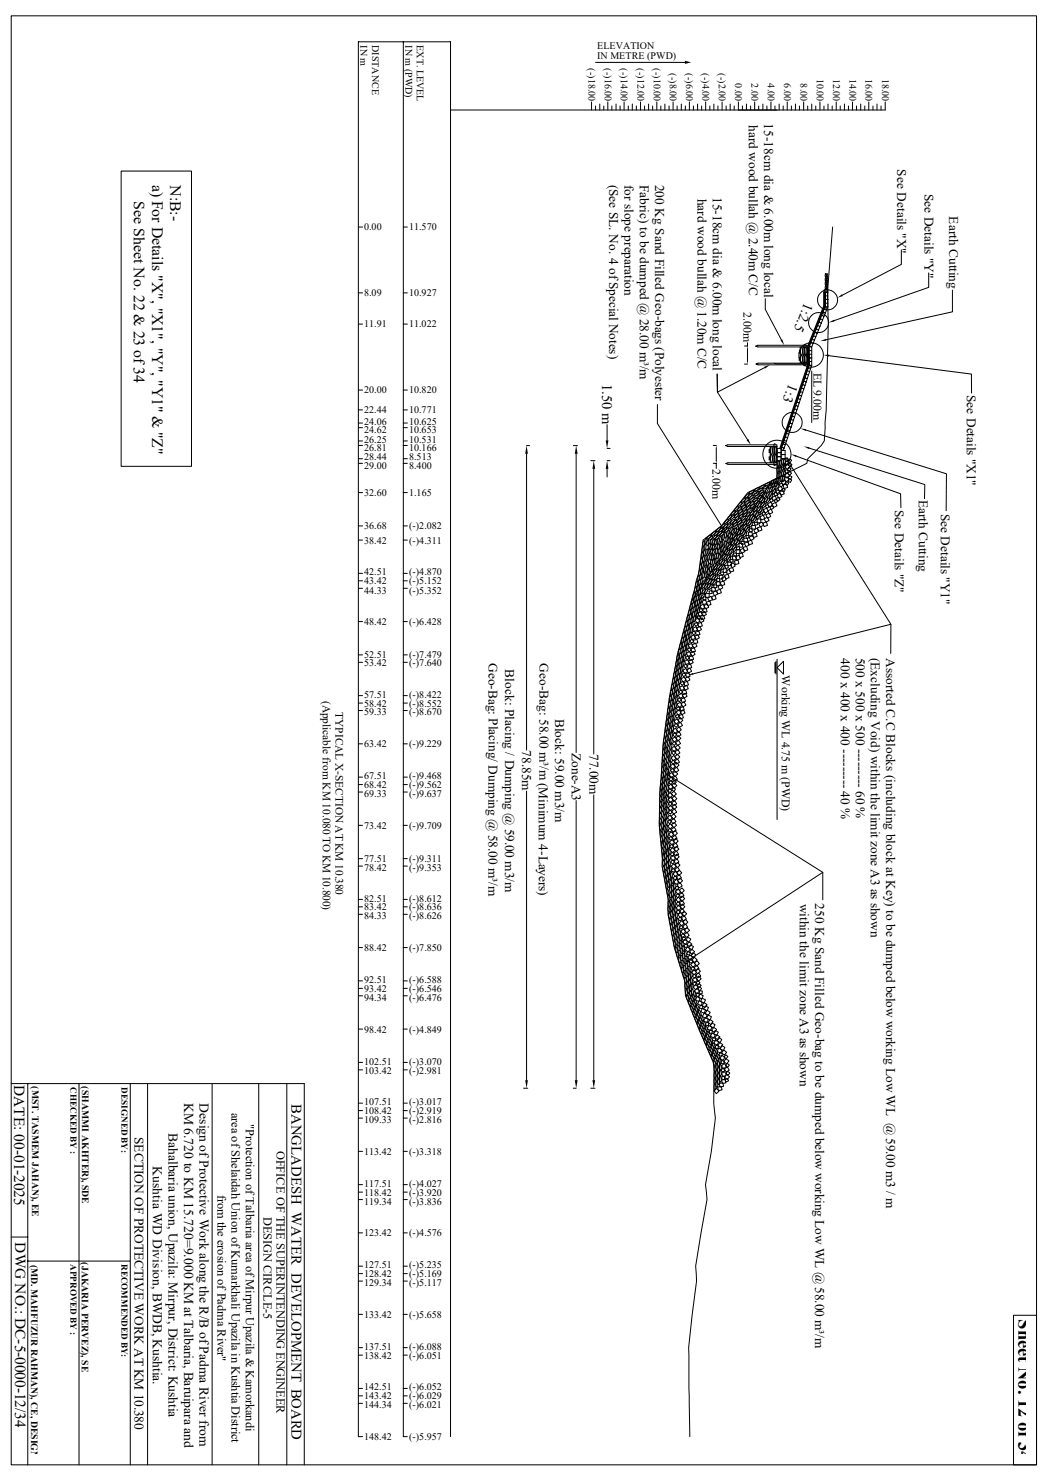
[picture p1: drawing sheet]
<svg xmlns="http://www.w3.org/2000/svg" width="297mm" height="420mm" viewBox="0 0 297 420" stroke-linecap="round" stroke-linejoin="round" font-family="sans-serif">
<defs><g id="words">
<text font-size="5.2" x="288.6" y="374.1" transform="rotate(90 288.6 374.1)">Sheet No. 12 of 34</text>
<g font-size="4.5">
<text x="43.1" y="52.3" transform="rotate(90 43.1 52.3)">a) For Details &quot;X&quot;, &quot;X1&quot;, &quot;Y&quot;, &quot;Y1&quot; &amp; &quot;Z&quot;</text>
<text x="48.3" y="52.5" transform="rotate(90 48.3 52.5)">N:B:-</text>
<text x="38" y="57.1" transform="rotate(90 38 57.1)">See Sheet No. 22 &amp; 23 of 34</text>
</g>
<g font-size="4.4">
<text x="4" y="307.6" transform="rotate(90 4 307.6)">DATE: 00-01-2025</text>
<text x="4.3" y="352.3" transform="rotate(90 4.3 352.3)">DWG NO.: DC-5-0000-12/34</text>
</g>
<text font-size="4.2" x="82.6" y="313.1" transform="rotate(90 82.6 313.1)">BANGLADESH WATER DEVELOPMENT BOARD</text>
<g font-size="4.1">
<text x="228" y="85.7" transform="rotate(112 228 85.7)">1:2.5</text>
<text x="170.7" y="108.9" transform="rotate(90 170.7 108.9)">1.50 m</text>
<text x="223.6" y="108.7" transform="rotate(112 223.6 108.7)">1:3</text>
</g>
<g font-size="3.9">
<text x="52.2" y="312.8" transform="rotate(90 52.2 312.8)">KM 6.720 to KM 15.720=9.000 KM at Talbaria, Baruipara and</text>
<text x="56.6" y="312.9" transform="rotate(90 56.6 312.9)">Design of Protective Work along the R/B of Padma River from</text>
<text x="47.7" y="321.2" transform="rotate(90 47.7 321.2)">Bahalbaria union, Upazila: Mirpur, District: Kushtia</text>
<text x="43.3" y="330.7" transform="rotate(90 43.3 330.7)">Kushtia WD Division, BWDB, Kushtia.</text>
</g>
<g font-size="3.8">
<text x="212.2" y="35.4" transform="rotate(90 212.2 35.4)">hard wood bullah @ 2.40m C/C</text>
<text x="216.5" y="35" transform="rotate(90 216.5 35)">15-18cm dia &amp; 6.00m long local</text>
<text x="172.7" y="52.3" transform="rotate(90 172.7 52.3)">(See SL. No. 4 of Special Notes)</text>
<text x="177" y="52.3" transform="rotate(90 177 52.3)">for slope preparation</text>
<text x="181.3" y="52.4" transform="rotate(90 181.3 52.4)">Fabric) to be dumped @ 28.00 m³/m</text>
<text x="185.7" y="52.4" transform="rotate(90 185.7 52.4)">200 Kg Sand Filled Geo-bags (Polyester</text>
<text x="254.2" y="48" transform="rotate(90 254.2 48)">See Details &quot;X&quot;</text>
<text x="197.7" y="56.3" transform="rotate(90 197.7 56.3)">hard wood bullah @ 1.20m C/C</text>
<text x="202" y="55.9" transform="rotate(90 202 55.9)">15-18cm dia &amp; 6.00m long local</text>
<text x="262" y="55" transform="rotate(90 262 55)">See Details &quot;Y&quot;</text>
<text x="269" y="61.4" transform="rotate(90 269 61.4)">Earth Cutting</text>
<text x="274" y="112" transform="rotate(90 274 112)">See Details &quot;X1&quot;</text>
<text x="260.3" y="141.7" transform="rotate(90 260.3 141.7)">Earth Cutting</text>
<text x="253.6" y="144.6" transform="rotate(90 253.6 144.6)">See Details &quot;Z&quot;</text>
<text x="266.6" y="145.7" transform="rotate(90 266.6 145.7)">See Details &quot;Y1&quot;</text>
<text x="138.5" y="188.1" transform="rotate(90 138.5 188.1)">Geo-Bag: Placing/ Dumping @ 58.00 m³/m</text>
<text x="143.2" y="189.9" transform="rotate(90 143.2 189.9)">Block: Placing / Dumping @ 59.00 m3/m</text>
<text x="152.9" y="188.1" transform="rotate(90 152.9 188.1)">Geo-Bag: 58.00 m³/m (Minimum 4-Layers)</text>
<text x="238.3" y="186.6" transform="rotate(90 238.3 186.6)">400 x 400 x 400 --------- 40 %</text>
<text x="242.5" y="186.5" transform="rotate(90 242.5 186.5)">500 x 500 x 500 --------- 60 %</text>
<text x="246.8" y="186.5" transform="rotate(90 246.8 186.5)">(Excluding Void) within the limit zone A3 as shown</text>
<text x="251.1" y="186.6" transform="rotate(90 251.1 186.6)">Assorted C.C Blocks (including block at Key) to be dumped below working Low WL @ 59.00 m3 / m</text>
<text x="157.3" y="203.8" transform="rotate(90 157.3 203.8)">Block: 59.00 m3/m</text>
<text x="148" y="212.8" transform="rotate(90 148 212.8)">78.85m</text>
<text x="162.1" y="213.6" transform="rotate(90 162.1 213.6)">Zone-A3</text>
<text x="167" y="213.9" transform="rotate(90 167 213.9)">77.00m</text>
<text x="226.7" y="256.2" transform="rotate(90 226.7 256.2)">within the limit zone A3 as shown</text>
<text x="231" y="256.2" transform="rotate(90 231 256.2)">250 Kg Sand Filled Geo-bag to be dumped below working Low WL @ 58.00 m³/m</text>
<text x="38.1" y="322.5" transform="rotate(90 38.1 322.5)">SECTION OF PROTECTIVE WORK AT KM 10.380</text>
</g>
<g font-size="3.5">
<text x="65.6" y="315.5" transform="rotate(90 65.6 315.5)">area of Shelaidah Union of Kumarkhali Upazila in Kushtia District</text>
<text x="69.6" y="318.8" transform="rotate(90 69.6 318.8)">&quot;Protection of Talbaria area of Mirpur Upazila &amp; Kamorkandi</text>
<text x="78.4" y="326.3" transform="rotate(90 78.4 326.3)">OFFICE OF THE SUPERINTENDING ENGINEER</text>
<text x="61.6" y="338.8" transform="rotate(90 61.6 338.8)">from the erosion of Padma River&quot;</text>
<text x="74.6" y="345.1" transform="rotate(90 74.6 345.1)">DESIGN CIRCLE-5</text>
</g>
<g font-size="3.3">
<text x="210.7" y="88.6" transform="rotate(90 210.7 88.6)">2.00m</text>
<text x="230.5" y="105.7" transform="rotate(90 230.5 105.7)">EL 9.00m</text>
<text x="201.9" y="133" transform="rotate(90 201.9 133)">2.00m</text>
<text x="221.6" y="191.6" transform="rotate(90 221.6 191.6)">Working WL 4.75 m (PWD)</text>
</g>
<g font-size="3.2">
<text x="91.5" y="198.7" transform="rotate(90 91.5 198.7)">(Applicable from KM 10.080 TO KM 10.800)</text>
<text x="95.1" y="202" transform="rotate(90 95.1 202)">TYPICAL X-SECTION AT KM 10.380</text>
</g>
<g font-size="2.8">
<text x="102.2" y="12.8" transform="rotate(90 102.2 12.8)">IN m</text>
<text x="105.5" y="12.8" transform="rotate(90 105.5 12.8)">DISTANCE</text>
<text x="114.9" y="12.8" transform="rotate(90 114.9 12.8)">IN m (PWD)</text>
<text x="118.2" y="12.8" transform="rotate(90 118.2 12.8)">EXT. LEVEL</text>
<text x="169.2" y="13.8">ELEVATION</text>
<text x="169.2" y="16.7">IN METRE (PWD)</text>
<text x="166.8" y="19.4" transform="rotate(90 166.8 19.4)">(-)18.00</text>
<text x="171.4" y="19.4" transform="rotate(90 171.4 19.4)">(-)16.00</text>
<text x="176" y="19.4" transform="rotate(90 176 19.4)">(-)14.00</text>
<text x="180.6" y="19.4" transform="rotate(90 180.6 19.4)">(-)12.00</text>
<text x="185.2" y="19.4" transform="rotate(90 185.2 19.4)">(-)10.00</text>
<text x="189.9" y="20.8" transform="rotate(90 189.9 20.8)">(-)8.00</text>
<text x="194.5" y="20.8" transform="rotate(90 194.5 20.8)">(-)6.00</text>
<text x="199.1" y="20.8" transform="rotate(90 199.1 20.8)">(-)4.00</text>
<text x="203.8" y="20.8" transform="rotate(90 203.8 20.8)">(-)2.00</text>
<text x="208.4" y="23.7" transform="rotate(90 208.4 23.7)">0.00</text>
<text x="213" y="23.7" transform="rotate(90 213 23.7)">2.00</text>
<text x="217.6" y="23.7" transform="rotate(90 217.6 23.7)">4.00</text>
<text x="222.2" y="23.7" transform="rotate(90 222.2 23.7)">6.00</text>
<text x="226.9" y="23.7" transform="rotate(90 226.9 23.7)">8.00</text>
<text x="231.5" y="22.3" transform="rotate(90 231.5 22.3)">10.00</text>
<text x="236.1" y="22.3" transform="rotate(90 236.1 22.3)">12.00</text>
<text x="240.7" y="22.3" transform="rotate(90 240.7 22.3)">14.00</text>
<text x="245.3" y="22.3" transform="rotate(90 245.3 22.3)">16.00</text>
<text x="250" y="22.3" transform="rotate(90 250 22.3)">18.00</text>
<text x="103.2" y="65.3">0.00</text>
<text x="115.9" y="65.3">11.570</text>
<text x="103.2" y="84">8.09</text>
<text x="115.9" y="84">10.927</text>
<text x="103.2" y="92.8">11.91</text>
<text x="115.9" y="92.8">11.022</text>
<text x="103.2" y="111.5">20.00</text>
<text x="115.9" y="111.5">10.820</text>
<text x="103.2" y="117.2">22.44</text>
<text x="115.9" y="117.2">10.771</text>
<text x="103.2" y="120.4">24.06</text>
<text x="103.2" y="122.8">24.62</text>
<text x="103.2" y="125.5">26.25</text>
<text x="115.9" y="120.4">10.625</text>
<text x="115.9" y="122.8">10.653</text>
<text x="115.9" y="125.5">10.531</text>
<text x="103.2" y="127.8">26.81</text>
<text x="103.2" y="130.6">28.44</text>
<text x="115.9" y="127.8">10.166</text>
<text x="115.9" y="130.6">8.513</text>
<text x="103.2" y="132.9">29.00</text>
<text x="115.9" y="132.9">8.400</text>
<text x="103.2" y="140.7">32.60</text>
<text x="115.9" y="140.7">1.165</text>
<text x="103.2" y="150.1">36.68</text>
<text x="103.2" y="154.1">38.42</text>
<text x="115.9" y="150.1">(-)2.082</text>
<text x="115.9" y="154.1">(-)4.311</text>
<text x="103.2" y="163.2">42.51</text>
<text x="103.2" y="165.7">43.42</text>
<text x="115.9" y="163.2">(-)4.870</text>
<text x="115.9" y="165.7">(-)5.152</text>
<text x="103.2" y="168.4">44.33</text>
<text x="115.9" y="168.4">(-)5.352</text>
<text x="103.2" y="177.2">48.42</text>
<text x="115.9" y="177.2">(-)6.428</text>
<text x="103.2" y="186.6">52.51</text>
<text x="103.2" y="189">53.42</text>
<text x="115.9" y="186.6">(-)7.479</text>
<text x="115.9" y="189">(-)7.640</text>
<text x="103.2" y="197.8">57.51</text>
<text x="115.9" y="197.8">(-)8.422</text>
<text x="103.2" y="200.4">58.42</text>
<text x="103.2" y="202.8">59.33</text>
<text x="115.9" y="200.4">(-)8.552</text>
<text x="115.9" y="202.8">(-)8.670</text>
<text x="103.2" y="211.9">63.42</text>
<text x="115.9" y="211.9">(-)9.229</text>
<text x="103.2" y="220.9">67.51</text>
<text x="115.9" y="220.9">(-)9.468</text>
<text x="103.2" y="223.5">68.42</text>
<text x="103.2" y="225.9">69.33</text>
<text x="115.9" y="223.5">(-)9.562</text>
<text x="115.9" y="225.9">(-)9.637</text>
<text x="103.2" y="235">73.42</text>
<text x="115.9" y="235">(-)9.709</text>
<text x="103.2" y="244.3">77.51</text>
<text x="115.9" y="244.3">(-)9.311</text>
<text x="103.2" y="246.9">78.42</text>
<text x="115.9" y="246.9">(-)9.353</text>
<text x="103.2" y="255.7">82.51</text>
<text x="115.9" y="255.7">(-)8.612</text>
<text x="103.2" y="258.1">83.42</text>
<text x="103.2" y="260.7">84.33</text>
<text x="115.9" y="258.1">(-)8.636</text>
<text x="115.9" y="260.7">(-)8.626</text>
<text x="103.2" y="269.7">88.42</text>
<text x="115.9" y="269.7">(-)7.850</text>
<text x="103.2" y="278.8">92.51</text>
<text x="103.2" y="281.3">93.42</text>
<text x="115.9" y="278.8">(-)6.588</text>
<text x="115.9" y="281.3">(-)6.546</text>
<text x="103.2" y="283.8">94.34</text>
<text x="115.9" y="283.8">(-)6.476</text>
<text x="103.2" y="292.8">98.42</text>
<text x="115.9" y="292.8">(-)4.849</text>
<text x="103.2" y="302.1">102.51</text>
<text x="103.2" y="304.7">103.42</text>
<text x="115.9" y="302.1">(-)3.070</text>
<text x="115.9" y="304.7">(-)2.981</text>
<text x="9.1" y="308.1" transform="rotate(90 9.1 308.1)">(MST. TASMEM JAHAN), EE</text>
<text x="23.2" y="308.1" transform="rotate(90 23.2 308.1)">(SHAMMI AKHTER), SDE</text>
<text x="103.2" y="313.4">107.51</text>
<text x="103.2" y="315.9">108.42</text>
<text x="115.9" y="313.4">(-)3.017</text>
<text x="115.9" y="315.9">(-)2.919</text>
<text x="103.2" y="318.5">109.33</text>
<text x="115.9" y="318.5">(-)2.816</text>
<text x="103.2" y="327.5">113.42</text>
<text x="115.9" y="327.5">(-)3.318</text>
<text x="103.2" y="336.5">117.51</text>
<text x="103.2" y="339">118.42</text>
<text x="103.2" y="341.6">119.34</text>
<text x="115.9" y="336.5">(-)4.027</text>
<text x="115.9" y="339">(-)3.920</text>
<text x="115.9" y="341.6">(-)3.836</text>
<text x="103.2" y="350.6">123.42</text>
<text x="115.9" y="350.6">(-)4.576</text>
<text x="8.8" y="358.6" transform="rotate(90 8.8 358.6)">(MD. MAHFUZUR RAHMAN), CE, DESIGN</text>
<text x="23.2" y="358" transform="rotate(90 23.2 358)">(JAKARIA PERVEZ), SE</text>
<text x="103.2" y="359.6">127.51</text>
<text x="115.9" y="359.6">(-)5.235</text>
<text x="103.2" y="362.2">128.42</text>
<text x="103.2" y="364.7">129.34</text>
<text x="115.9" y="362.2">(-)5.169</text>
<text x="115.9" y="364.7">(-)5.117</text>
<text x="103.2" y="373.7">133.42</text>
<text x="115.9" y="373.7">(-)5.658</text>
<text x="103.2" y="383">137.51</text>
<text x="115.9" y="383">(-)6.088</text>
<text x="103.2" y="385.5">138.42</text>
<text x="115.9" y="385.5">(-)6.051</text>
<text x="103.2" y="394.2">142.51</text>
<text x="115.9" y="394.2">(-)6.052</text>
<text x="103.2" y="396.8">143.42</text>
<text x="103.2" y="399.3">144.34</text>
<text x="115.9" y="396.8">(-)6.029</text>
<text x="115.9" y="399.3">(-)6.021</text>
<text x="103.2" y="408.4">148.42</text>
<text x="115.9" y="408.4">(-)5.957</text>
</g>
<g font-size="2.6">
<text x="19.9" y="308.4" transform="rotate(90 19.9 308.4)">CHECKED BY :</text>
<text x="34.5" y="308.4" transform="rotate(90 34.5 308.4)">DESIGNED BY:</text>
<text x="19.9" y="358.5" transform="rotate(90 19.9 358.5)">APPROVED BY :</text>
<text x="34.5" y="358.5" transform="rotate(90 34.5 358.5)">RECOMMENDED BY:</text>
</g>
</g></defs>
<g fill="none" stroke="#000" stroke-width=".28">
<path d="M3.2 4.5h290.6v410.9h-290.6zM114.3 11.9v395.5h1.1M168.8 17.7h25.3M167.6 28.9v2.3M168.8 30.1v1.1M170 29.5v1.7M171.1 30.1v1.1M172.3 28.9v2.3M173.4 30.1v1.1M174.6 29.5v1.7M175.7 30.1v1.1M176.9 28.9v2.3"/>
<path d="M178.1 30.1v1.1M179.2 29.5v1.7M180.3 30.1v1.1M181.5 28.9v2.3M182.7 30.1v1.1M183.8 29.5v1.7M185 30.1v1.1M186.1 28.9v2.3M187.3 30.1v1.1M188.4 29.5v1.7M189.6 30.1v1.1M190.8 28.9v2.3"/>
<path d="M191.9 30.1v1.1M193.1 29.5v1.7M194.2 30.1v1.1M195.4 28.9v2.3M196.5 30.1v1.1M197.7 29.5v1.7M198.8 30.1v1.1M200 28.9v2.3M201.2 30.1v1.1M202.3 29.5v1.7M203.5 30.1v1.1M204.6 28.9v2.3"/>
<path d="M205.8 30.1v1.1M206.9 29.5v1.7M208.1 30.1v1.1M209.3 28.9v2.3M210.4 30.1v1.1M211.5 29.5v1.7M212.7 30.1v1.1M213.9 28.9v2.3M215 30.1v1.1M216.2 29.5v1.7M217.3 30.1v1.1M218.5 28.9v2.3"/>
<path d="M219.6 30.1v1.1M220.8 29.5v1.7M222 30.1v1.1M223.1 28.9v2.3M224.3 30.1v1.1M225.4 29.5v1.7M226.6 30.1v1.1M227.8 28.9v2.3M228.9 30.1v1.1M230 29.5v1.7M231.2 30.1v1.1M232.4 28.9v2.3"/>
<path d="M233.5 30.1v1.1M234.7 29.5v1.7M235.8 30.1v1.1M237 28.9v2.3M238.1 30.1v1.1M239.3 29.5v1.7M240.5 30.1v1.1M241.6 28.9v2.3M242.7 30.1v1.1M243.9 29.5v1.7M245.1 30.1v1.1M246.2 28.9v2.3"/>
<path d="M247.4 30.1v1.1M248.5 29.5v1.7M249.7 30.1v1.1M250.9 28.9v2.3h-123.2M34.3 48.5h20v83.7h-20zM101.6 64.4h1.1M114.3 64.4h1.1M233.9 79.9a.62 .62 0 0 1 0 1zM233.9 77.6a.62 .62 0 0 1 0 1zM233.9 78.8a.62 .62 0 0 1 0 1zM234.3 79.9a.62 .62 0 0 1 0 1zM234.3 77.6a.62 .62 0 0 1 0 1.1z"/>
<path d="M234.3 78.8a.62 .62 0 0 1 0 1zM236 64.4l-1.5 18.7a439.1 439.1 0 0 1-.7 36.9l-.2 5.1-.9 1.2-3.8 3.8-.3 1.3-16.7 8.3-7.5 9.4-5.1 4.1-1.3 9.4-3.6 13.7a215.2 215.2 0 0 0-7.2 46.2l-.4 11.6 .9 9.4-.1 2.1 1.8 9.5-.1 4.2 1.8 9.4 2.9 9.5 .3 4.2 3.7 9.4 4.1 9.5 .3 2.1-.1 9.4 .4 4.3-1.1 9.4-1.7 9.5 .5 4.2-3.3 18.9 .3 4.2-2.2 18.9 .3 25.2M255.4 70.9v4.1l-16.6 8.7M263.2 77.4v4.1l-26.8 9.4M101.6 83.1h1.1M101.6 91.9h1.1M114.3 83.1h1.1M114.3 91.9h1.1M211.8 97.2v.9h-.8M211.8 99.1v3.2M214.1 98.2l.7-.3h13.9v.5h-13.9zM216.9 84.7v3l4.5 8.7"/>
<path d="M226.8 99.6l-.3-.3 .3 .3-.3 .3M226.8 99.9l-.3-.3 .3 .3-.3 .3M226.8 98.4v4.6M227 98.5l.3 .1a2.63 2.63 0 0 1-.1 2.1l-.3-.2-.1-.9zM227.6 98.5l.3 .1a2.63 2.63 0 0 1-.1 2.1l-.2-.2-.1-.9zM227.8 97.9l.2-.2 .3 .2M227.8 98.4l.2 .2 .3-.2M227.8 98v5.6M228.3 98.4l.3 .2a2.63 2.63 0 0 1-.2 2.1l-.2-.2-.1-1zM228.7 98.4v5.1h-13.9l-.6-.2 .6-.3h13.9M229.4 99.4h.6M229.4 98.4h.6"/>
<path d="M229.4 98.1l.6 .3M229.8 97.2l.6 .2M230 98.4v5.2M230.2 96.2l.6 .3M230.5 95.2l.7 .3M230.9 94.3l.7 .2M231.4 93.3l.6 .3M231.7 92.3l.7 .3M232.1 91.4l.6 .3M232.5 90.4l.6 .3M232.9 89.5l.6 .2M233.3 88.5l.6 .2"/>
<path d="M233.6 87.5l.7 .3M233.7 82.8v4l-4.6 11.4v5.3l-7.9 23.7M233.8 87.1l.6 .3M233.8 82.2h.8M233.9 84.9h.7M233.9 86.9l-4.5 11.4v5.3l.6 .2M233.9 86h.7M233.9 81.1a.62 .62 0 0 1 0 1zM234.3 81.1a.62 .62 0 0 1 0 1zM234.6 82.2h-1v.6h1h-.7v4.2M234.6 83.9h-.7v3.1h.7M234.6 82.8h-1.2v4l-4.5 11.4v5.2l-7.9 23.8"/>
<path d="M234.6 82.2v4.8M234.6 87l-4.6 11.4M269.9 82.3v6.1l-35.8 8M101.6 110.6h1.1M101.6 116.2h1.1M101.6 120h1.1M114.3 110.6h1.1M114.3 116.2h1.1M114.3 120h1.1M186.3 114.7v5.4l18.6 29.7M211 103.3h.8M216.7 104.3l-13.4 6.9-.1-5.1 .1 5.1 8.5 13.5"/>
<path d="M219.5 103l.4 .2h8.8M223.9 120l.6 .2M224.2 119l.6 .2M224.5 118l.7 .2M224.8 117l.7 .2M225.2 116l.6 .2M225.5 115l.6 .2M225.8 114l.7 .3M226.1 113l.7 .3M226.5 112.1l.7 .2M226.8 101.6l-.3-.3 .3 .3-.4 .4M226.8 101.9l-.3-.3 .3 .3-.4 .3"/>
<path d="M226.8 111.1l.7 .2M227 100.8l.3 .1a2.63 2.63 0 0 1-.1 2.1l-.3-.2-.1-.9zM227.2 110.1l.6 .2M227.5 109.1l.6 .2M227.6 100.7l.3 .2a2.63 2.63 0 0 1-.1 2.1l-.2-.3-.1-.9zM227.8 108.1l.7 .2M227.8 103l.2-.3 .3 .3M227.8 103.5l.2 .2 .3-.2M228.1 107.1l.7 .3M228.3 100.7l.3 .2a2.63 2.63 0 0 1-.2 2.1l-.2-.3-.1-.9zM228.5 106.1l.6 .2M228.8 105.2l.6 .2"/>
<path d="M229.1 104.3l.6 .2M229.4 101.5h.6zM229.4 102.5h.6M229.4 101.5h.6M229.4 103.5l-8 24 .6 .3 8-24.2M230 100.5h-.6v3.1h.6M230 105.2v14.6M235 100.9l40.3 5.2v5.4M101.6 121.3h1.1M101.6 125.1h1.1M101.6 126.3h1.1M101.6 130.1h1.1"/>
<path d="M101.6 131.4h1.1M101.6 139.7h1.1M114.3 121.3h1.1M114.3 125.1h1.1M114.3 126.3h1.1M114.3 130.1h1.1M114.3 131.4h1.1M114.3 139.7h1.1M149.2 126.4h.9M149.2 128.7v84M162.5 126.4h1.2M163.3 128.7v84.7"/>
<path d="M167.4 130.6h1.2M168.3 133v80.8M172 127.2h.9M172 130.6h.9M172 120.4v4.5M172 133v2.3M202.1 126.3h.9M202.1 131.4h.9v1.4M203 127.3v3.2M205.6 126.4l.6-.2h14v.4h-14zM212.3 139.8l.8-.6 .5-.1 .1 .2a1.3 1.3 0 0 1-1.5 .6zM213.2 139.9l.9-.6 .4-.1 .1 .2a1.3 1.3 0 0 1-1.5 .6z"/>
<path d="M213.8 139l.9-.6 .4-.1 .1 .2a1.3 1.3 0 0 1-1.5 .6zM214.8 139.1l.8-.5 .5-.1 .1 .1a1.3 1.3 0 0 1-1.5 .7zM215.1 139.7l.9-.6 .5-.1v.1a1.3 1.3 0 0 1-1.4 .7zM215.3 138.3l.9-.6 .4-.1 .1 .2a1.3 1.3 0 0 1-1.5 .6zM216.3 138.4l.9-.6h.4l.1 .1a1.3 1.3 0 0 1-1.5 .7zM216.8 137.5l.9-.6 .4-.1 .1 .2a1.3 1.3 0 0 1-1.5 .6zM216.9 139.8l.2-.1a1.16 1.16 0 0 1-.6 1.5v-.7zM217.5 138.3l.1-.1a1.16 1.16 0 0 1-.6 1.5l-.1-.4zM217.7 139.6l.1-.2a1.16 1.16 0 0 1-.6 1.6l-.1-.5zM218.2 129.9l-.2-.3 .2 .3-.3 .3M218.2 130.1l-.2-.3 .2 .3-.3 .3M218.3 127.8l-.3-.2 .3 .2-.4 .3"/>
<path d="M218.3 128.1l-.3-.3 .3 .3-.4 .3M218.3 126.6v4.6M218.4 126.7l.3 .1a2.63 2.63 0 0 1-.1 2.1l-.2-.2-.1-.9zM218.4 137.1l.2-.1a1.16 1.16 0 0 1-.6 1.5l-.1-.4zM218.5 128.9l.3 .2a2.63 2.63 0 0 1-.1 2.1l-.3-.2-.1-1zM218.5 139.4l.2-.1a1.16 1.16 0 0 1-.7 1.5l-.1-.4zM218.6 138.2l.1-.2a1.16 1.16 0 0 1-.6 1.6l-.1-.5zM218.8 136.4l-22.9 34.3M218.9 136.3l.2-.2a1.16 1.16 0 0 1-.7 1.6v-.5zM219.1 126.7l.3 .1a2.63 2.63 0 0 1-.1 2.1l-.2-.2-.2-.9zM219.1 128.9l.3 .2a2.63 2.63 0 0 1-.1 2.1l-.2-.2-.2-1zM219.3 136.8l.2-.1a1.16 1.16 0 0 1-.6 1.5v-.7z"/>
<path d="M219.3 131.2l.2-.3 .3 .3M219.3 131.7l.2 .3 .3-.3M219.3 126.1l.2-.2 .3 .2M219.3 126.6l.2 .3 .3-.3M219.3 126.2v5.6M219.4 137.9l.1-.1a1.16 1.16 0 0 1-.6 1.5l-.1-.4zM219.5 138.7l.2-.1a1.16 1.16 0 0 1-.7 1.5v-.7zM219.7 135.9l.1-.1a1.16 1.16 0 0 1-.6 1.5v-.7zM219.8 126.7l.2 .1a2.63 2.63 0 0 1-.1 2.1l-.2-.2-.1-.9zM219.8 128.9l.2 .2a2.63 2.63 0 0 1-.1 2.1l-.2-.2-.1-1zM219.8 139.4l.7-.5 .5 .6-.7 .5zM220.1 136.6l.2-.2a1.16 1.16 0 0 1-.7 1.6v-.7z"/>
<path d="M220.2 129.5h1.2v1.1h-1.2zM220.2 135.6a1.23 1.23 0 0 1-.1 1.6l-.1-.9zM220.2 127.5v2.3M220.2 128.4h1.2v-1.2h-1.2v1.2h1.2M220.2 131.2h-13.9l-.6 .2 .6 .3h13.9M220.2 126.6v5.1M220.2 131.7v3.9M220.4 137.4l.2-.2a1.16 1.16 0 0 1-.6 1.6v-.7zM220.4 138.4l.9-.5 .5 .9-.9 .5zM220.4 132.4a1.23 1.23 0 0 1 0 1.6l-.2-.9zM220.4 134.1a1.23 1.23 0 0 1 0 1.7l-.2-1zM220.5 130.7a1.23 1.23 0 0 1-.1 1.6l-.1-.9z"/>
<path d="M220.7 135.6a1.23 1.23 0 0 1 0 1.6l-.2-.9zM220.8 137.5l.6-.5 .6 .6-.7 .5zM220.9 139.4l1.1-.3 .2 1-1 .3zM221 132.2a1.23 1.23 0 0 1 0 1.6l-.2-.9zM221 133.9a1.23 1.23 0 0 1 0 1.6l-.2-.9zM221.1 130.5a1.23 1.23 0 0 1-.1 1.6l-.1-.9zM221.4 128.9h1.1v1.1h-1.1zM221.4 136.5l.9-.5 .5 .9-.9 .6zM221.4 128.4v1.1h-1.2M221.4 128.4h-1.2v1.1h1.2M221.4 128.9h1.1v-1.1h-1.1v1.1h1.1M221.4 135a1.21 1.21 0 0 1-.2 1.6l-.1-.7z"/>
<path d="M221.6 126.9l.6 .2M221.7 130.1a1.23 1.23 0 0 1-.1 1.7l-.2-.9zM221.7 131.8a1.23 1.23 0 0 1-.1 1.7l-.2-1zM221.7 133.5a1.23 1.23 0 0 1-.1 1.7l-.2-1zM221.8 138.4l.7 .4-.3 .7-.8-.4zM221.9 125.9l.6 .2M221.9 137.5l1-.3 .3 1-1 .4zM222 135a1.21 1.21 0 0 1-.2 1.6l-.1-.6zM222.2 124.9l.7 .2M222.2 130.1a1.23 1.23 0 0 1 0 1.6l-.2-.9zM222.2 131.4a1.23 1.23 0 0 1 0 1.7l-.2-1zM222.2 131.8a1.23 1.23 0 0 1 0 1.6l-.2-.9z"/>
<path d="M222.2 133.5a1.23 1.23 0 0 1 0 1.7l-.2-1zM222.2 135.7l.9-.5 .5 .9-.9 .5zM222.3 134.8l.8-.7 .7 .8-.8 .7zM222.4 130.1l.7-.3 .4 .7-.7 .4zM222.5 132.4l.8-.7 .6 .8-.8 .6zM222.5 133.3l.7-.1 .2 .8-.8 .2zM222.5 123.9l.7 .2M222.6 130.9l.8-.1 .1 .8-.8 .1zM222.8 136.6l.7 .3-.4 .8-.7-.4zM222.9 122.9l.6 .2M223.2 121.9l.7 .2M223.4 130.9l29.1 46.1-.1 8.3"/>
<path d="M223.5 132.5l.7 .4-.4 .7-.7-.3zM223.5 120.9l.7 .3M223.6 130.1l.7 .4-.4 .7-.7-.3zM223.6 135.7l.8 .4-.4 .7-.7-.4zM223.7 133.6l.6 .6-.5 .6-.6-.6zM223.7 134.8l.8 .4-.4 .7-.7-.3zM223.9 131.2l.6 .6-.6 .6-.6-.6zM225.7 129.4l29.5 10.6 .1 4M228.4 122l39.8 12.4-.1 10.4M229.3 127.1l32.8 10.3-.1 4M101.6 149.1h1.1M101.6 153.2h1.1"/>
<path d="M114.3 149.1h1.1M114.3 153.2h1.1M198.8 158.4a1.21 1.21 0 0 1-.2 1.6l-.1-1zM199.1 156.7a1.21 1.21 0 0 1-.3 1.6v-.9zM199.2 159.4a1.21 1.21 0 0 1-.2 1.6l-.1-.9zM199.3 155a1.21 1.21 0 0 1-.2 1.6l-.1-.9zM199.4 157.7a1.21 1.21 0 0 1-.2 1.6l-.1-.9zM199.5 153.3a1.21 1.21 0 0 1-.2 1.6l-.1-.9zM199.6 156a1.21 1.21 0 0 1-.2 1.6l-.1-.9zM199.9 154.3a1.21 1.21 0 0 1-.3 1.7v-1zM199.9 159a1.21 1.21 0 0 1-.3 1.6v-.9zM200.1 157.4a1.21 1.21 0 0 1-.2 1.6l-.1-1z"/>
<path d="M200.1 152.5a1.21 1.21 0 0 1-.2 1.6l-.1-.9zM200.4 155.7a1.21 1.21 0 0 1-.2 1.6l-.1-1zM200.4 152.4l.9-.7a.85 .85 0 0 1-.8 1.2h-.3zM200.5 159a1.21 1.21 0 0 1-.2 1.6l-.1-1zM200.6 153.2a1.21 1.21 0 0 1-.2 1.6l-.1-1zM200.7 157.3a1.21 1.21 0 0 1-.2 1.6l-.1-.9zM201 155.6a1.21 1.21 0 0 1-.3 1.6v-.9zM201 152.7l.8-.7a.85 .85 0 0 1-.8 1.2h-.3zM201 159.7a1.21 1.21 0 0 1-.2 1.6l-.1-.9zM201 154a1.21 1.21 0 0 1-.2 1.6l-.1-.9zM201.4 157.3a1.21 1.21 0 0 1-.2 1.6l-.1-1zM201.6 152.9a1.21 1.21 0 0 1-.2 1.6l-.1-1z"/>
<path d="M201.6 155.8l.2-.1a1.11 1.11 0 0 1-.4 1.5l-.1-.7zM201.6 158.7a1.21 1.21 0 0 1-.2 1.6l-.1-1zM201.7 154.4a1.11 1.11 0 0 1-.4 1.6 1.41 1.41 0 0 1 .4-1.6zM201.8 151.4l.8-.7a.85 .85 0 0 1-.8 1.1h-.3zM202.1 157.3a1.21 1.21 0 0 1-.3 1.6v-.9zM202.2 152.4l.9-.7a.85 .85 0 0 1-.8 1.2h-.3zM202.3 154.5l.1-.2a1.11 1.11 0 0 1-.4 1.6l-.1-.7zM202.3 155.8l.1-.1a1.11 1.11 0 0 1-.3 1.6l-.1-.7zM202.3 158.6a1.21 1.21 0 0 1-.2 1.6l-.1-.9zM202.4 152.9a1.11 1.11 0 0 1-.4 1.6 1.41 1.41 0 0 1 .4-1.6zM202.5 151.4l.9-.7a.85 .85 0 0 1-.8 1.2h-.3zM202.7 157a1.21 1.21 0 0 1-.2 1.6l-.1-1z"/>
<path d="M202.8 152.6l.9-.7a.85 .85 0 0 1-.8 1.1h-.3zM202.9 158.3a1.21 1.21 0 0 1-.2 1.6l-.1-.9zM203 153a1.11 1.11 0 0 1-.4 1.6 1.41 1.41 0 0 1 .4-1.6zM203 154.3l.1-.1a1.11 1.11 0 0 1-.4 1.6l-.1-.7zM203.1 150.3l.9-.7a.85 .85 0 0 1-.8 1.1h-.3zM203.1 155.4a1.21 1.21 0 0 1-.2 1.7l-.1-1zM203.4 156.8a1.21 1.21 0 0 1-.2 1.6l-.1-1zM203.5 159l.3-.3a1.12 1.12 0 0 1-.7 1.4l-.1-.4zM203.6 152.7a1.21 1.21 0 0 1-.2 1.6l-.1-1zM203.7 154.2a1.21 1.21 0 0 1-.2 1.6l-.1-.9zM203.9 150.4l.9-.7a.85 .85 0 0 1-.8 1.1h-.3zM204 150.9l.4-.2a.85 .85 0 0 1-.8 1.1h-.3l.1-.2z"/>
<path d="M204 155.4a1.21 1.21 0 0 1-.2 1.7l-.1-1zM204 157.1a1.21 1.21 0 0 1-.2 1.6l-.1-.9zM204.2 151.6l.9-.7a.85 .85 0 0 1-.8 1.1h-.3zM204.3 152.1a1.21 1.21 0 0 1-.3 1.7v-1zM204.3 158.8l.3-.3a1.12 1.12 0 0 1-.8 1.5v-.4zM204.4 153.6a1.21 1.21 0 0 1-.2 1.6l-.1-.9zM204.4 149.2l.9-.7a.85 .85 0 0 1-.8 1.2h-.3zM204.6 156.4a1.21 1.21 0 0 1-.2 1.6l-.1-.9zM204.7 154.8a1.21 1.21 0 0 1-.2 1.6l-.1-1zM204.9 150.3l.8-.7a.85 .85 0 0 1-.8 1.2h-.3zM204.9 159l.3-.3a1.12 1.12 0 0 1-.8 1.5v-.4zM205 151.6a1.21 1.21 0 0 1-.2 1.6l-.1-1z"/>
<path d="M205 153.1a1.21 1.21 0 0 1-.2 1.6l-.1-.9zM205.1 157.4l.3-.3a1.12 1.12 0 0 1-.7 1.4l-.1-.4zM205.2 149.3l.9-.7a.85 .85 0 0 1-.8 1.2h-.3zM205.3 155.1a1.21 1.21 0 0 1-.2 1.6l-.1-.9zM205.5 150.5l.9-.6a.85 .85 0 0 1-.8 1.1h-.3zM205.6 153.4a1.21 1.21 0 0 1-.2 1.6l-.1-.9zM205.6 159l.3-.3a1.12 1.12 0 0 1-.8 1.5v-.4zM205.6 151a1.21 1.21 0 0 1-.2 1.6l-.1-.9zM205.7 157.6l.3-.3a1.12 1.12 0 0 1-.8 1.4v-.4zM205.7 156l.3-.3a1.12 1.12 0 0 1-.7 1.4l-.1-.4zM205.8 147.6l.5-.3a.85 .85 0 0 1-.8 1.2h-.3v-.3zM206 152a1.21 1.21 0 0 1-.2 1.6l-.1-.9z"/>
<path d="M206.1 153.8a1.21 1.21 0 0 1-.2 1.6l-.1-.9zM206.2 148l.9-.6a.85 .85 0 0 1-.8 1.1h-.3zM206.2 159.4h1.1v1h-1.1zM206.3 149l.7-.5a.85 .85 0 0 1-.8 1.1h-.3zM206.4 146.8l.9-.7a.85 .85 0 0 1-.8 1.2h-.3zM206.4 150.5l.1-.1a1.2 1.2 0 0 1-.5 1.5l-.1-.4zM206.4 157.6l.3-.3a1.12 1.12 0 0 1-.7 1.4l-.1-.4zM206.5 156l.1-.1a1.12 1.12 0 0 1-.7 1.5l-.1-.5zM206.6 152.5a1.21 1.21 0 0 1-.2 1.6l-.1-.9zM206.7 154.6l.3-.3a1.12 1.12 0 0 1-.8 1.4v-.4zM206.8 158l.1-.1a1.12 1.12 0 0 1-.7 1.5l-.1-.4zM206.8 158.7l.8-.1 .2 .7-.8 .2z"/>
<path d="M206.9 149.1l.7-.4a.85 .85 0 0 1-.8 1.1l-.3-.1zM207 151a1.2 1.2 0 0 1-.6 1.6l.1-1zM207 156.1l.3-.3a1.12 1.12 0 0 1-.7 1.4l-.1-.4zM207.1 146.8l.9-.7a.85 .85 0 0 1-.8 1.2h-.3zM207.1 148l.9-.7a.85 .85 0 0 1-.8 1.1h-.3zM207.3 149.6l.1-.1a1.2 1.2 0 0 1-.6 1.5v-.3zM207.3 154.8l.3-.3a1.12 1.12 0 0 1-.8 1.5v-.5zM207.3 151.6l.2-.2a1.2 1.2 0 0 1-.6 1.6v-.4zM207.4 152.7l.1-.1a1.2 1.2 0 0 1-.5 1.5l-.1-.3zM207.4 156.8l.4-.3a1.12 1.12 0 0 1-.8 1.4v-.4zM207.6 157.7h1l.1 1-1.1 .1zM207.7 150.1l.2-.1a1.2 1.2 0 0 1-.6 1.5v-.4z"/>
<path d="M207.8 145.2l.4-.3a.85 .85 0 0 1-.8 1.1h-.3l.1-.2zM207.9 156.9l.7-.1 .2 .8-.8 .1zM207.9 153.3l.1-.1a1.12 1.12 0 0 1-.7 1.4l-.1-.4zM208 154.7l.4-.3a1.12 1.12 0 0 1-.8 1.4v-.4zM208.1 151.3l.1-.1a1.2 1.2 0 0 1-.6 1.5v-.3zM208.1 149.5l.9-.7a.85 .85 0 0 1-.8 1.1h-.3zM208.1 159.1l1-.3 .3 1-1 .3zM208.2 145.5l.9-.6a.85 .85 0 0 1-.8 1.1h-.3zM208.2 147.7l.5-.3a.85 .85 0 0 1-.8 1.2h-.3v-.3zM208.3 144.4l.9-.7a.85 .85 0 0 1-.8 1.1h-.3zM208.3 155.3l.4-.3a1.12 1.12 0 0 1-.8 1.5v-.5zM208.4 148.4l.4-.3a.85 .85 0 0 1-.8 1.2h-.3l.1-.3z"/>
<path d="M208.4 152l.4-.3a1.12 1.12 0 0 1-.8 1.5v-.5zM208.4 157.9l1-.4 .4 .9-.9 .5zM208.5 146.1l.7-.4a.85 .85 0 0 1-.8 1.1l-.3-.1zM208.5 149.8l.1-.1a1.2 1.2 0 0 1-.5 1.5l-.1-.4zM208.5 153.2l.4-.2a1.12 1.12 0 0 1-.8 1.4v-.4zM208.6 155.9h1l.1 1-1 .1zM208.7 155.2l.8-.2 .1 .8-.8 .2zM208.9 146.6l.4-.3a.85 .85 0 0 1-.8 1.2h-.3l.1-.3zM209 147.6l.9-.7a.85 .85 0 0 1-.8 1.2h-.3zM209 150.1l.2-.2a1.2 1.2 0 0 1-.6 1.6v-.4zM209.1 144.4l.9-.7a.85 .85 0 0 1-.8 1.2h-.3zM209.1 153.5l.4-.3a1.12 1.12 0 0 1-.8 1.5v-.4z"/>
<path d="M209.2 148.3l.9-.7a.85 .85 0 0 1-.8 1.1h-.3zM209.3 143.1l.8-.6a.85 .85 0 0 1-.8 1.1h-.3zM209.3 145.1l.9-.7a.85 .85 0 0 1-.8 1.2h-.3zM209.4 157.1l1-.3 .3 1-1 .3zM209.4 150.6l.4-.3a1.12 1.12 0 0 1-.8 1.5v-.5zM209.4 154.1h1l.1 1.1h-1zM209.5 151.6l.1-.1a1.12 1.12 0 0 1-.8 1.4v-.4zM209.7 148.5l.1-.1a1.2 1.2 0 0 1-.5 1.5v-.4zM209.7 156l1-.5 .4 .9-.9 .5zM209.8 146.3l.6-.5a.85 .85 0 0 1-.8 1.2l-.3-.1zM209.8 145.5l.7-.5a.85 .85 0 0 1-.8 1.2l-.3-.1zM209.8 152.1l.3-.3a1.12 1.12 0 0 1-.7 1.5l-.1-.4z"/>
<path d="M210 153.6l.8-.1 .2 .8-.8 .1zM210.1 143.2l.8-.7a.85 .85 0 0 1-.8 1.1h-.3zM210.1 152.7l.4-.3a1.12 1.12 0 0 1-.8 1.4v-.4zM210.3 141.9l.9-.6a.85 .85 0 0 1-.8 1.1h-.3zM210.3 143.9l.9-.6a.85 .85 0 0 1-.8 1.1h-.3zM210.3 147.1l.9-.7a.85 .85 0 0 1-.8 1.1h-.3zM210.3 149l.1-.1a1.12 1.12 0 0 1-.8 1.5v-.5zM210.3 150.4l.3-.3a1.12 1.12 0 0 1-.8 1.4v-.4zM210.4 147.8l.8-.7a.85 .85 0 0 1-.8 1.2h-.3zM210.6 144.4l.9-.7a.85 .85 0 0 1-.8 1.2h-.3zM210.6 155.2l1-.3 .3 1.1-1 .3zM210.7 146.1l.9-.7a.85 .85 0 0 1-.8 1.2h-.3z"/>
<path d="M210.7 150.7l.4-.2a1.12 1.12 0 0 1-.8 1.4v-.4zM210.8 145.3l.9-.7a.85 .85 0 0 1-.8 1.2h-.3zM210.8 152.7l1-.1 .1 1-1.1 .1zM210.9 154.1l1-.5 .4 1-.9 .4zM211 148.9l.4-.3a1.12 1.12 0 0 1-.8 1.5v-.5zM211.1 141.9l.9-.7a.85 .85 0 0 1-.8 1.2h-.3zM211.1 147.9l.4-.3a1.12 1.12 0 0 1-.8 1.4v-.4zM211.2 140.7l.9-.7a.85 .85 0 0 1-.8 1.2h-.3zM211.3 142.6l.9-.7a.85 .85 0 0 1-.8 1.1h-.3zM211.3 151h.2a1.12 1.12 0 0 1-.8 1.4v-.4zM211.4 151.9l.7-.1 .2 .7-.8 .2zM211.5 149.3l.3-.3a1.12 1.12 0 0 1-.7 1.5l-.1-.5z"/>
<path d="M211.6 144.1l.9-.7a.85 .85 0 0 1-.8 1.2h-.3zM211.6 146l.9-.7a.85 .85 0 0 1-.8 1.1h-.3zM211.7 143.1l.9-.6a.85 .85 0 0 1-.8 1.1h-.3zM211.9 144.8l.9-.7a.85 .85 0 0 1-.8 1.2h-.3zM211.9 149.8l.3-.3a1.12 1.12 0 0 1-.7 1.5l-.1-.5zM212 153.5l1-.3 .3 1-1 .3zM212 147.6l.3-.3a1.12 1.12 0 0 1-.7 1.4l-.1-.4zM212.1 146.4l.3-.3a1.12 1.12 0 0 1-.7 1.5l-.1-.4zM212.1 150.9h1l.1 1-1 .1zM212.3 150l.8-.1 .1 .8-.8 .1zM212.3 152.4l.9-.5 .5 .9-.9 .5zM212.5 141.1l.9-.6a.85 .85 0 0 1-.8 1.1h-.3z"/>
<path d="M212.5 140.3l.5-.3a.85 .85 0 0 1-.8 1.1h-.3v-.2zM212.7 141.8l.9-.7a.85 .85 0 0 1-.8 1.1h-.3zM212.7 142.9l.9-.7a.85 .85 0 0 1-.8 1.1h-.3zM212.7 147.7l.1-.1a1.12 1.12 0 0 1-.8 1.5v-.5zM212.8 143.6l.9-.6a.85 .85 0 0 1-.8 1.1h-.3zM212.9 148.4l.3-.3a1.12 1.12 0 0 1-.8 1.5v-.5zM213 149h1.1v1l-1 .1zM213.1 145.1l.3-.3a1.12 1.12 0 0 1-.8 1.5v-.5zM213.1 146l.2-.1a1.12 1.12 0 0 1-.8 1.4v-.4zM213.3 151.4l.9-.3 .4 1-1 .3zM213.3 142l.9-.6 .4-.1 .1 .2a1.3 1.3 0 0 1-1.5 .6zM213.4 146.6l.4-.3a1.12 1.12 0 0 1-.8 1.4v-.4z"/>
<path d="M213.6 143.7l.4-.3a1.12 1.12 0 0 1-.8 1.4l-.1-.4zM213.6 150.3l.9-.5 .5 .9-.9 .5zM213.7 140.4l.8-.6 .5-.1 .1 .2a1.3 1.3 0 0 1-1.5 .6zM213.8 148.2l.7-.2 .2 .8-.7 .2zM213.8 142.5l.9-.7a.85 .85 0 0 1-.8 1.1h-.3zM213.9 147l.3-.3a1.12 1.12 0 0 1-.8 1.5v-.5zM214 140.9l1-.6 .2 .2a1.3 1.3 0 0 1-1.5 .6zM214.1 143.9l.4-.3a1.12 1.12 0 0 1-.8 1.5v-.4zM214.2 144.9l.1-.1a1.12 1.12 0 0 1-.7 1.4l-.1-.4zM214.5 145.6l.3-.3a1.12 1.12 0 0 1-.7 1.4l-.1-.4zM214.5 147.2h1.1v1l-1 .1zM214.7 149.6l.9-.2 .3 .9-.9 .4z"/>
<path d="M214.8 141.1l.9-.6h.4l.1 .1a1.3 1.3 0 0 1-1.5 .7zM214.9 146.1l.3-.3a1.12 1.12 0 0 1-.7 1.5l-.1-.4zM214.9 142.3l.1-.1a1.12 1.12 0 0 1-.8 1.5v-.4zM215 148.5l.9-.5 .5 .9-.9 .5zM215.1 143.9l.3-.3a1.12 1.12 0 0 1-.8 1.5v-.4zM215.3 140.3l.9-.6 .5-.1v.1a1.3 1.3 0 0 1-1.4 .7zM215.3 146.6l1-.5 .4 .9-.9 .5zM215.4 142.6l.1-.1a1.12 1.12 0 0 1-.7 1.5l-.1-.4zM215.5 144.3l.4-.3a1.12 1.12 0 0 1-.8 1.4v-.4zM215.8 141.2l.3-.3a1.12 1.12 0 0 1-.8 1.5v-.5zM215.9 145.5l.6-.4 .5 .6-.6 .5zM215.9 144.7l.4-.3a1.12 1.12 0 0 1-.8 1.5v-.4z"/>
<path d="M216.1 142.7l.4-.3a1.12 1.12 0 0 1-.8 1.4l-.1-.4zM216.2 148.3l1-.3 .3 1-1 .3zM216.3 144.6l1-.5 .4 .9-.9 .5zM216.5 141.4l.1-.1a1.12 1.12 0 0 1-.8 1.4v-.4zM216.5 147.2l1-.5 .5 .9-1 .5zM216.6 143l.3-.3a1.12 1.12 0 0 1-.7 1.4l-.1-.4zM216.9 143.6l.6-.6 .5 .7-.7 .5zM217 146l1-.5 .4 1-.9 .4zM217.1 141.3l.3-.3a1.12 1.12 0 0 1-.7 1.4l-.1-.4zM217.5 142.9l.9-.5 .5 .9-.9 .5zM217.6 144.9l.9-.5 .5 .9-.9 .5zM217.8 141.3l.2-.2a1.16 1.16 0 0 1-.7 1.6v-.5z"/>
<path d="M218.1 141.9l.6-.5 .5 .6-.7 .5zM218.1 143.8l.7-.4 .5 .6-.7 .5zM218.7 140.2l.2-.1a1.16 1.16 0 0 1-.7 1.5v-.7zM218.7 141.1l1-.5 .4 1-.9 .4zM218.8 143l1-.5 .4 .9-.9 .5zM219.2 140.1l.7-.5 .5 .7-.6 .4zM219.3 141.9l.7-.4 .5 .6-.7 .5zM219.9 141.5l.7-.5 .5 .6-.7 .6zM220.2 140.3l.9-.4 .5 .9-.9 .5zM101.6 162.6h1.1M101.6 164.7h1.1M101.6 166.8h1.1"/>
<path d="M101.6 176.3h1.1M114.3 162.6h1.1M114.3 164.7h1.1M114.3 166.8h1.1M114.3 176.3h1.1M193.8 179.3a1.21 1.21 0 0 1-.2 1.6l-.1-.9zM194.2 177.7a1.21 1.21 0 0 1-.2 1.6l-.1-.9zM194.5 178.8a1.21 1.21 0 0 1-.2 1.6l-.1-.9zM194.6 176.1a1.21 1.21 0 0 1-.2 1.6v-.9zM194.9 179.9a1.21 1.21 0 0 1-.3 1.6v-.9zM194.9 177.2a1.21 1.21 0 0 1-.2 1.6l-.1-.9zM195 174.5a1.21 1.21 0 0 1-.2 1.6l-.1-1z"/>
<path d="M195.3 178.3a1.21 1.21 0 0 1-.2 1.6l-.1-.9zM195.3 175.6a1.21 1.21 0 0 1-.2 1.6l-.1-.9zM195.5 172.9a1.21 1.21 0 0 1-.2 1.6l-.1-.9zM195.6 179.4a1.21 1.21 0 0 1-.2 1.6l-.1-1zM195.7 176.7a1.21 1.21 0 0 1-.2 1.6l-.1-1zM195.7 174a1.21 1.21 0 0 1-.2 1.6v-.9zM195.9 171.3a1.21 1.21 0 0 1-.2 1.6l-.1-.9zM196 177.8a1.21 1.21 0 0 1-.2 1.6l-.1-.9zM196 179.4l.7-.5 .5 .7-.6 .4zM196.1 175.1a1.21 1.21 0 0 1-.2 1.6l-.1-.9zM196.2 172.4a1.21 1.21 0 0 1-.2 1.6l-.1-.9zM196.3 169.7a1.21 1.21 0 0 1-.2 1.6l-.1-1z"/>
<path d="M196.3 178.2l.9-.5 .5 .9-.9 .5zM196.4 176.2a1.21 1.21 0 0 1-.2 1.6l-.1-.9zM196.6 173.5a1.21 1.21 0 0 1-.3 1.6v-.9zM196.6 170.8a1.21 1.21 0 0 1-.2 1.6l-.1-1zM196.7 168.1a1.21 1.21 0 0 1-.2 1.6l-.1-1zM196.7 177l.7-.5 .5 .6-.7 .5zM196.9 174.6a1.21 1.21 0 0 1-.2 1.6l-.1-.9zM197 171.9a1.21 1.21 0 0 1-.2 1.6l-.1-.9zM197 175.8l.9-.5 .5 .9-.9 .5zM197 169.2a1.21 1.21 0 0 1-.2 1.6l-.1-1zM197.1 179.3l.9-.4 .4 1.1-1 .3zM197.1 166.5a1.21 1.21 0 0 1-.2 1.6l-.1-.9z"/>
<path d="M197.3 173a1.21 1.21 0 0 1-.2 1.6l-.1-.9zM197.4 170.3a1.21 1.21 0 0 1-.3 1.6v-.9zM197.4 167.6a1.21 1.21 0 0 1-.2 1.6l-.1-1zM197.4 178.1l.9-.5 .5 1-.9 .4zM197.4 174.9l.7-.4 .5 .6-.7 .5zM197.5 164.8a1.21 1.21 0 0 1-.2 1.7l-.1-1zM197.6 171.6a1.21 1.21 0 0 1-.2 1.6l-.1-.9zM197.7 173.7a1.21 1.21 0 0 1-.3 1.6v-.9zM197.7 168.7a1.21 1.21 0 0 1-.2 1.6l-.1-.9zM197.7 176.8l1-.3 .4 1-1.1 .3zM197.7 173.9l.9-.5 .5 1-.9 .4zM197.9 166a1.21 1.21 0 0 1-.2 1.6l-.1-.9z"/>
<path d="M197.9 163.3a1.21 1.21 0 0 1-.2 1.6l-.1-.9zM198 170a1.21 1.21 0 0 1-.2 1.6l-.1-.9zM198 172.3a1.21 1.21 0 0 1-.2 1.6l-.1-.9zM198.1 175.7l.9-.5 .5 .9-1 .5zM198.1 173l.7-.5 .4 .6-.6 .5zM198.2 164.4a1.21 1.21 0 0 1-.2 1.6l-.1-.9zM198.2 167.2a1.21 1.21 0 0 1-.2 1.6l-.1-.9zM198.3 161.7a1.21 1.21 0 0 1-.2 1.6l-.1-.9zM198.4 171.8l.9-.4 .5 .9-1 .5zM198.4 170.7a1.21 1.21 0 0 1-.2 1.6l-.1-.9zM198.5 168.5a1.21 1.21 0 0 1-.3 1.6v-.9zM198.5 174.8l.9-.3 .3 1-.9 .3z"/>
<path d="M198.5 165.5a1.21 1.21 0 0 1-.2 1.6l-.1-.9zM198.6 160a1.21 1.21 0 0 1-.2 1.6l-.1-.9zM198.6 162.8a1.21 1.21 0 0 1-.2 1.6l-.1-.9zM198.7 169.5a1.21 1.21 0 0 1-.2 1.6l-.1-.9zM198.8 166.8a1.21 1.21 0 0 1-.2 1.6l-.1-.9zM198.8 173.8l.9-.4 .5 .9-.9 .5zM198.9 163.9a1.21 1.21 0 0 1-.2 1.6l-.1-.9zM198.9 161.1a1.21 1.21 0 0 1-.2 1.6l-.1-.9zM199 170.5l1-.4 .3 1.1-1 .2zM199.1 172.8l1-.3 .3 1-1 .3zM199.2 168.7l.3-.3a1.12 1.12 0 0 1-.7 1.4l-.1-.4zM199.2 169.4l.8-.2 .1 .8-.8 .1z"/>
<path d="M199.4 162.3a1.21 1.21 0 0 1-.2 1.7l-.1-1zM199.4 165.7l.4-.3a1.12 1.12 0 0 1-.8 1.5v-.4zM199.4 167.3l.4-.3a1.12 1.12 0 0 1-.8 1.4v-.4zM199.5 171.7l.9-.4 .5 .9-1 .5zM199.5 164.7l.3-.3a1.12 1.12 0 0 1-.7 1.4l-.1-.4zM199.6 160.7a1.21 1.21 0 0 1-.2 1.6l-.1-.9zM199.9 168.4l1.1-.1v1.1h-1zM200.1 162.3a1.21 1.21 0 0 1-.2 1.7l-.1-1zM200.1 165.8l.3-.3a1.12 1.12 0 0 1-.8 1.5v-.5zM200.2 167.2l.3-.3a1.12 1.12 0 0 1-.8 1.5v-.5zM200.2 170.8l1-.4 .3 1-1 .3zM200.3 160.7a1.21 1.21 0 0 1-.2 1.6l-.1-1z"/>
<path d="M200.5 163.4l.4-.3a1.12 1.12 0 0 1-.8 1.4v-.4zM200.5 169.6l1-.5 .4 1-.9 .4zM200.7 161.4a1.21 1.21 0 0 1-.2 1.6l-.1-.9zM200.8 164.1l.1-.1a1.12 1.12 0 0 1-.7 1.4l-.1-.4zM200.9 165.7l.3-.3a1.12 1.12 0 0 1-.8 1.5v-.4zM200.9 167.6l.8-.1 .1 .8-.7 .1zM201.2 164.5l.3-.2a1.12 1.12 0 0 1-.8 1.4v-.4zM201.4 166.1l.3-.3a1.12 1.12 0 0 1-.7 1.4l-.1-.4zM201.4 160.6a1.21 1.21 0 0 1-.2 1.6l-.1-.9zM201.6 162.2l.3-.3a1.12 1.12 0 0 1-.7 1.5l-.1-.5zM201.7 163.1l.3-.3a1.12 1.12 0 0 1-.7 1.5l-.1-.5zM201.7 166.6h1v1l-1 .1z"/>
<path d="M201.7 169.2l.9-.3 .3 .9-.9 .4zM201.9 164.6l.4-.3a1.12 1.12 0 0 1-.8 1.4v-.4zM202 168l.9-.5 .5 .9-.9 .6zM202.1 160.3a1.21 1.21 0 0 1-.3 1.6v-.9zM202.2 166l.8-.2 .2 .8-.8 .2zM202.5 163.2l.1-.1a1.12 1.12 0 0 1-.8 1.4v-.4zM202.5 164.8l.4-.3a1.12 1.12 0 0 1-.8 1.4v-.4zM202.6 161.7l.3-.3a1.12 1.12 0 0 1-.8 1.4v-.4zM202.8 160.4l.4-.3a1.12 1.12 0 0 1-.8 1.5v-.4zM203 163.4l.3-.3a1.12 1.12 0 0 1-.7 1.4l-.1-.4zM203 165h1l.1 1h-1.1zM203.1 164.2l.8-.2 .1 .8-.8 .2z"/>
<path d="M203.1 167.4l1-.3 .3 1-1 .3zM203.2 161.9l.3-.3a1.12 1.12 0 0 1-.8 1.4v-.4zM203.5 166.3l.9-.5 .5 .9-1 .5zM203.6 160.3l.4-.3a1.12 1.12 0 0 1-.8 1.4v-.4zM203.8 161.9l.3-.3a1.12 1.12 0 0 1-.7 1.5l-.1-.5zM203.8 163.2l1.1-.1v1.1h-1zM204.1 165.1l1-.3 .3 1-1 .3zM204.2 160.5l.3-.3a1.12 1.12 0 0 1-.7 1.5l-.1-.5zM204.2 162.3l.8-.1 .1 .7-.8 .2zM204.4 164l1-.5 .4 .9-.9 .5zM204.9 160.5l.3-.3a1.12 1.12 0 0 1-.8 1.5v-.5zM204.9 161.3h1.1v1h-1z"/>
<path d="M205.4 163.2l.9-.3 .3 .9-.9 .4zM205.4 160.4l.8-.2 .2 .8-.8 .2zM205.7 162l.9-.5 .5 .9-.9 .5zM206.6 161.2l1-.2 .3 .9-.9 .3zM207 160.1l.9-.5 .5 .9-.9 .5zM252.5 177l-56 14.1M101.6 185.7h1.1M101.6 187.8h1.1M101.6 197.3h1.1M101.6 199.4h1.1M114.3 185.7h1.1M114.3 187.8h1.1"/>
<path d="M114.3 197.3h1.1M114.3 199.4h1.1M189.7 199a1.21 1.21 0 0 1-.2 1.6l-.1-.9zM190 197.3a1.21 1.21 0 0 1-.2 1.6l-.1-.9zM190.3 195.6a1.21 1.21 0 0 1-.2 1.6l-.1-.9zM190.4 198.5a1.21 1.21 0 0 1-.2 1.6l-.1-1zM190.6 194a1.21 1.21 0 0 1-.2 1.6l-.1-1zM190.6 196.8a1.21 1.21 0 0 1-.2 1.6l-.1-1zM190.9 192.3a1.21 1.21 0 0 1-.2 1.6l-.1-.9zM190.9 195.1a1.21 1.21 0 0 1-.2 1.6l-.1-.9zM190.9 199.6a1.21 1.21 0 0 1-.2 1.6l-.1-.9zM191.1 198a1.21 1.21 0 0 1-.2 1.6l-.1-1z"/>
<path d="M191.2 190.6a1.21 1.21 0 0 1-.2 1.6l-.1-.9zM191.3 193.5a1.21 1.21 0 0 1-.2 1.6l-.1-1zM191.4 196.2a1.21 1.21 0 0 1-.2 1.6l-.1-.9zM191.6 189a1.21 1.21 0 0 1-.3 1.6v-.9zM191.6 191.8a1.21 1.21 0 0 1-.3 1.6v-1zM191.6 199.2a1.21 1.21 0 0 1-.3 1.6v-.9zM191.6 194.5a1.21 1.21 0 0 1-.2 1.6l-.1-.9zM191.9 187.3a1.21 1.21 0 0 1-.3 1.6v-.9zM191.9 197.5a1.21 1.21 0 0 1-.3 1.6v-.9zM191.9 190.1a1.21 1.21 0 0 1-.2 1.6l-.1-.9zM191.9 199.6l.9-.5 .5 1-.9 .5zM192 192.9a1.21 1.21 0 0 1-.2 1.6l-.1-1z"/>
<path d="M192 198.4l.6-.5 .5 .6-.7 .5zM192 195.7a1.21 1.21 0 0 1-.2 1.6l-.1-.9zM192.2 185.6a1.21 1.21 0 0 1-.3 1.6v-.9zM192.2 188.5a1.21 1.21 0 0 1-.2 1.6l-.1-1zM192.2 197.1l1-.5 .4 1-.9 .4zM192.3 191.2a1.21 1.21 0 0 1-.2 1.6l-.1-.9zM192.3 196.1l.7-.4 .5 .6-.7 .5zM192.4 194.1a1.21 1.21 0 0 1-.2 1.6l-.1-1zM192.5 186.8a1.21 1.21 0 0 1-.2 1.6l-.1-.9zM192.5 184a1.21 1.21 0 0 1-.2 1.6l-.1-.9zM192.6 194.9l.9-.5 .5 1-.9 .4zM192.6 189.5a1.21 1.21 0 0 1-.2 1.6l-.1-.9z"/>
<path d="M192.7 192.4a1.21 1.21 0 0 1-.3 1.6v-1zM192.8 193.7l.6-.5 .5 .6-.6 .6zM192.9 185.2a1.21 1.21 0 0 1-.2 1.6l-.1-1zM193 182.4a1.21 1.21 0 0 1-.3 1.6v-.9zM193 187.9a1.21 1.21 0 0 1-.3 1.6v-.9zM193 190.7a1.21 1.21 0 0 1-.2 1.6l-.1-.9zM193 199.6l.9-.5 .5 .9-.9 .5zM193 198.2l1-.3 .3 1-1 .3zM193 192.5l1-.5 .4 .9-.9 .5zM193.3 186.2a1.21 1.21 0 0 1-.3 1.6v-.9zM193.3 191.3l.6-.5 .5 .6-.6 .5zM193.3 183.6a1.21 1.21 0 0 1-.2 1.6l-.1-.9z"/>
<path d="M193.3 189.1a1.21 1.21 0 0 1-.2 1.6l-.1-1zM193.3 197.1l.9-.5 .5 .9-.9 .5zM193.3 196l1-.3 .3 1-1 .3zM193.4 180.8a1.21 1.21 0 0 1-.2 1.7l-.1-1zM193.5 190l.9-.4 .5 .9-.9 .5zM193.5 184.6a1.21 1.21 0 0 1-.2 1.6v-.9zM193.6 187.4a1.21 1.21 0 0 1-.2 1.6l-.1-.9zM193.7 194.8l.9-.4 .5 .9-1 .4zM193.7 182a1.21 1.21 0 0 1-.2 1.6l-.1-.9zM193.7 188.8l.7-.5 .5 .6-.7 .5zM193.8 193.5l1-.2 .3 .9-1 .4zM194 185.8a1.21 1.21 0 0 1-.2 1.6l-.1-1z"/>
<path d="M194 187.6l.9-.5 .5 .9-.9 .5zM194.1 183a1.21 1.21 0 0 1-.3 1.7v-1zM194.1 180.4a1.21 1.21 0 0 1-.2 1.6l-.1-.9zM194.1 192.4l1-.5 .4 .9-.9 .5zM194.3 191.1l.9-.3 .4 1-1 .3zM194.3 186.5l.6-.5 .5 .6-.7 .5zM194.4 184.2a1.21 1.21 0 0 1-.2 1.6l-.1-.9zM194.4 181.5a1.21 1.21 0 0 1-.2 1.6l-.1-.9zM194.5 185.3l1-.5 .4 .9-.9 .5zM194.6 189.9l.9-.4 .5 .9-.9 .5zM194.7 188.6l1-.3 .3 1-1 .4zM194.8 184.2l.6-.5 .5 .6-.6 .5z"/>
<path d="M194.8 182.6a1.21 1.21 0 0 1-.2 1.6l-.1-.9zM195 183l1-.5 .4 .9-.9 .5zM195.1 187.5l.9-.5 .5 .9-1 .5zM195.2 181a1.21 1.21 0 0 1-.2 1.6l-.1-.9zM195.2 186.3l1.1-.3 .3 1-1 .3zM195.5 181.7l.6-.4 .5 .6-.6 .5zM195.6 185.2l.9-.5 .5 .9-.9 .5zM195.7 180.5l1-.5 .4 1-.9 .4zM195.8 184l1-.3 .3 1-1 .3zM196.1 182.9l1-.5 .4 .9-.9 .5zM196.5 181.6l1-.3 .3 1-1 .3zM196.8 180.4l.9-.4 .5 .9-.9 .5z"/>
<path d="M219.6 187.9v2.9M219.9 187.5v3.7M220.2 189.4l1.8-1.9v3.7zM220.2 186.9v45.5M101.6 201.5h1.1M101.6 210.9h1.1M114.3 201.5h1.1M114.3 210.9h1.1M187.7 219.1a1.21 1.21 0 0 1-.2 1.6l-.1-.9zM187.8 217.4a1.21 1.21 0 0 1-.2 1.6l-.1-.9zM187.9 215.8a1.21 1.21 0 0 1-.2 1.6l-.1-.9zM188 214.2a1.21 1.21 0 0 1-.2 1.6l-.1-1z"/>
<path d="M188.1 212.5a1.21 1.21 0 0 1-.2 1.6l-.1-1zM188.2 210.8a1.21 1.21 0 0 1-.2 1.6l-.1-.9zM188.3 218.6a1.21 1.21 0 0 1-.2 1.6l-.1-.9zM188.4 209.2a1.21 1.21 0 0 1-.2 1.6l-.1-1zM188.5 216.9a1.21 1.21 0 0 1-.2 1.6l-.1-.9zM188.6 215.3a1.21 1.21 0 0 1-.3 1.6v-.9zM188.6 207.5a1.21 1.21 0 0 1-.2 1.6l-.1-.9zM188.6 213.7a1.21 1.21 0 0 1-.2 1.6l-.1-1zM188.8 212a1.21 1.21 0 0 1-.2 1.6l-.1-.9zM188.8 219.7a1.21 1.21 0 0 1-.2 1.6l-.1-1zM188.8 205.7a1.21 1.21 0 0 1-.2 1.6v-.9zM188.8 210.4a1.21 1.21 0 0 1-.2 1.6v-1z"/>
<path d="M189 208.6a1.21 1.21 0 0 1-.2 1.6l-.1-.9zM189.1 204.1a1.21 1.21 0 0 1-.3 1.6v-.9zM189.1 218.1a1.21 1.21 0 0 1-.3 1.6v-1zM189.1 216.4a1.21 1.21 0 0 1-.2 1.6l-.1-1zM189.2 214.8a1.21 1.21 0 0 1-.2 1.6l-.1-1zM189.3 206.9a1.21 1.21 0 0 1-.2 1.6l-.1-.9zM189.3 202.4a1.21 1.21 0 0 1-.2 1.6l-.1-.9zM189.4 213.1a1.21 1.21 0 0 1-.3 1.6v-.9zM189.4 211.5a1.21 1.21 0 0 1-.2 1.6l-.1-1zM189.5 205.2a1.21 1.21 0 0 1-.2 1.6l-.1-.9zM189.5 219.2a1.21 1.21 0 0 1-.2 1.7l-.1-1zM189.5 200.7a1.21 1.21 0 0 1-.2 1.6l-.1-.9z"/>
<path d="M189.5 209.8a1.21 1.21 0 0 1-.2 1.6l-.1-.9zM189.6 219.8l.7-.7 .8 .8-.9 .7zM189.7 203.5a1.21 1.21 0 0 1-.2 1.6l-.1-.9zM189.7 217.6a1.21 1.21 0 0 1-.2 1.6l-.1-1zM189.8 208.1a1.21 1.21 0 0 1-.2 1.6l-.1-1zM189.8 215.9a1.21 1.21 0 0 1-.2 1.6l-.1-.9zM189.9 201.8a1.21 1.21 0 0 1-.2 1.7v-1zM189.9 214.2a1.21 1.21 0 0 1-.2 1.7v-1zM189.9 217.3l.8-.7 .7 .8-.8 .7zM190 206.4a1.21 1.21 0 0 1-.2 1.6l-.1-.9zM190 212.6a1.21 1.21 0 0 1-.2 1.6l-.1-.9zM190.2 210.9a1.21 1.21 0 0 1-.3 1.7v-1z"/>
<path d="M190.2 214.9l.8-.7 .6 .9-.8 .6zM190.2 200.2a1.21 1.21 0 0 1-.2 1.6l-.1-1zM190.2 204.7a1.21 1.21 0 0 1-.2 1.6l-.1-.9zM190.2 209.3a1.21 1.21 0 0 1-.2 1.6l-.1-.9zM190.3 212.3l.8-.7 .7 .8-.8 .7zM190.4 207.6a1.21 1.21 0 0 1-.2 1.6l-.1-.9zM190.5 203a1.21 1.21 0 0 1-.3 1.6v-.9zM190.5 209.6l.7-.6 .7 .8-.8 .6zM190.5 217.9l.6 .5-.5 .6-.6-.5zM190.6 219.4l.8-.7 .7 .8-.8 .7zM190.6 207.2l.8-.7 .7 .8-.8 .7zM190.6 206a1.21 1.21 0 0 1-.2 1.6l-.1-1z"/>
<path d="M190.7 201.3a1.21 1.21 0 0 1-.2 1.6l-.1-.9zM190.7 215.6l.6 .5-.5 .6-.6-.5zM190.8 204.3a1.21 1.21 0 0 1-.2 1.6l-.1-1zM190.8 212.9l.7 .5-.5 .7-.7-.5zM190.9 218.1l.9-.5 .6 .9-.9 .5zM191 216.9l.8-.7 .6 .8-.8 .7zM191 210.3l.6 .5-.5 .6-.6-.5zM191 204.6l.8-.8 .7 .8-.8 .7zM191.1 202.6a1.21 1.21 0 0 1-.2 1.6l-.1-1zM191.1 215.8l.9-.5 .6 .9-.9 .5zM191.1 207.8l.7 .5-.5 .7-.7-.6zM191.2 214.6l.8-.7 .7 .8-.8 .7z"/>
<path d="M191.3 213.2l.9-.6 .5 .9-.9 .6zM191.3 200.9a1.21 1.21 0 0 1-.2 1.6l-.1-1zM191.3 212l.8-.7 .7 .8-.8 .7zM191.4 203.1l.6-.5 .5 .6-.6 .5zM191.4 210.5l.9-.5 .6 .9-.9 .5zM191.5 209.3l.7-.7 .8 .8-.8 .7zM191.6 205.1l.6 .6-.5 .6-.6-.5zM191.6 208.1l.9-.6 .5 .9-.9 .6zM191.6 206.8l.8-.6 .7 .7-.8 .7zM191.6 201.8l1-.5 .4 1-.9 .5zM191.6 200.9l.7-.5 .5 .6-.7 .5zM192 205.4l.9-.5 .5 .8-.9 .6z"/>
<path d="M192.1 204.2l.7-.7 .7 .8-.8 .7zM192.4 202.9l1-.3 .3 1-1 .3zM192.7 200.7l.9-.3 .3 1-.9 .3zM192.7 201.8l.9-.5 .5 .9-.9 .5zM101.6 220.4h1.1M101.6 222.5h1.1M101.6 224.6h1.1M101.6 234.1h1.1M114.3 220.4h1.1M114.3 222.5h1.1M114.3 224.6h1.1M114.3 234.1h1.1"/>
<path d="M149.2 224.4v81.9M163.3 227v79.3M168.3 225.4v80.9M187.1 233.8a1.42 1.42 0 0 1 .1 1.7 1.68 1.68 0 0 1-.1-1.7zM187.2 232.2a1.21 1.21 0 0 1-.3 1.6v-1zM187.2 230.5a1.21 1.21 0 0 1-.2 1.7l-.1-1zM187.2 228.9a1.21 1.21 0 0 1-.2 1.6l-.1-.9zM187.2 235.5a1.42 1.42 0 0 1 .2 1.7 1.68 1.68 0 0 1-.2-1.7zM187.3 225.7a1.21 1.21 0 0 1-.2 1.6l-.1-.9zM187.3 227.3a1.21 1.21 0 0 1-.2 1.6l-.1-.9zM187.3 224.1a1.21 1.21 0 0 1-.2 1.6l-.1-1zM187.3 237.3a1.15 1.15 0 0 1 .2 1.6l-.3-.9z"/>
<path d="M187.4 222.5a1.21 1.21 0 0 1-.2 1.6l-.1-1zM187.6 220.8a1.21 1.21 0 0 1-.2 1.6l-.1-1zM187.6 238.9a1.42 1.42 0 0 1 .1 1.7 1.68 1.68 0 0 1-.1-1.7zM187.6 233.4a1.15 1.15 0 0 1 .2 1.6l-.3-.9zM187.8 230.1a1.21 1.21 0 0 1-.2 1.6l-.1-.9zM187.8 231.7a1.21 1.21 0 0 1-.2 1.6l-.1-.9zM187.8 235.1a1.15 1.15 0 0 1 .2 1.6l-.3-.9zM187.8 228.5a1.21 1.21 0 0 1-.2 1.6l-.1-.9zM187.9 225.3a1.21 1.21 0 0 1-.2 1.6l-.1-1zM187.9 226.9a1.21 1.21 0 0 1-.2 1.6l-.1-1zM187.9 223.6a1.21 1.21 0 0 1-.2 1.7l-.1-1zM187.9 236.8a1.15 1.15 0 0 1 .2 1.6l-.3-.9z"/>
<path d="M188 222a1.21 1.21 0 0 1-.2 1.6l-.1-.9zM188.1 238.5a1.15 1.15 0 0 1 .2 1.6l-.3-.9zM188.1 232.7a1.15 1.15 0 0 1 .2 1.6l-.3-.9zM188.2 220.3a1.21 1.21 0 0 1-.2 1.6l-.1-.9zM188.3 234.3a1.42 1.42 0 0 1 .2 1.7 1.68 1.68 0 0 1-.2-1.7zM188.5 227.8a1.21 1.21 0 0 1-.2 1.6l-.1-.9zM188.5 229.4a1.21 1.21 0 0 1-.2 1.7l-.1-1zM188.5 224.6a1.21 1.21 0 0 1-.2 1.6l-.1-.9zM188.5 226.2a1.21 1.21 0 0 1-.2 1.6l-.1-.9zM188.5 236a1.42 1.42 0 0 1 .1 1.7 1.68 1.68 0 0 1-.1-1.7zM188.5 230.9a1.21 1.21 0 0 1-.2 1.6l-.1-.9zM188.6 223a1.21 1.21 0 0 1-.3 1.6v-1z"/>
<path d="M188.6 237.7a1.15 1.15 0 0 1 .2 1.7l-.3-.9zM188.6 221.4a1.21 1.21 0 0 1-.2 1.6l-.1-1zM188.7 232.3a1.15 1.15 0 0 1 .2 1.6l-.3-.9zM188.8 239.4a1.15 1.15 0 0 1 .2 1.6l-.3-.8zM188.8 234a1.15 1.15 0 0 1 .3 1.6l-.3-.9zM189 235.7a1.15 1.15 0 0 1 .2 1.6l-.3-.9zM189.1 231.9l.8-.7 .7 .7-.8 .7zM189.1 227.4a1.21 1.21 0 0 1-.2 1.6l-.1-1zM189.1 229a1.21 1.21 0 0 1-.2 1.6l-.1-.9zM189.1 230.5a1.21 1.21 0 0 1-.2 1.7l-.1-1zM189.1 237.4a1.15 1.15 0 0 1 .3 1.6l-.3-.9zM189.2 224.2a1.21 1.21 0 0 1-.2 1.6l-.1-1z"/>
<path d="M189.2 225.8a1.21 1.21 0 0 1-.2 1.6l-.1-1zM189.2 225.5l.7-.8 .7 .9-.7 .6zM189.2 222.5a1.21 1.21 0 0 1-.2 1.7l-.1-1zM189.2 234.3l.8-.7 .7 .8-.8 .7zM189.3 220.9a1.21 1.21 0 0 1-.2 1.6l-.1-.9zM189.3 239.1a1.15 1.15 0 0 1 .2 1.6l-.3-.9zM189.3 223.1l.8-.7 .7 .7-.8 .8zM189.3 226.7l.8-.6 .7 .8-.8 .6zM189.3 229.1l.8-.7 .7 .8-.8 .7zM189.5 236.6l.8-.7 .7 .8-.8 .7zM189.7 223.7l.7 .4-.4 .7-.7-.4zM189.7 232.5l.6 .5-.5 .6-.6-.5z"/>
<path d="M189.7 238.8l.8-.7 .7 .8-.8 .7zM189.7 220l43.5 27.4v7.8M189.8 221.4l.8 .2-.2 .8-.8-.2zM189.8 234.9l.6 .5-.5 .7-.6-.6zM189.9 227.4l.6 .5-.5 .6-.6-.5zM189.9 229.7l.6 .6-.5 .6-.6-.5zM190 237.2l.7 .5-.5 .6-.7-.5zM190.1 220.4l.7 .5-.6 .6-.6-.5zM190.1 232.7l.9-.5 .6 .8-.9 .6zM190.2 231.5l.7-.7 .7 .8-.8 .7zM190.2 225.1l.8-.7 .7 .8-.8 .6zM190.2 235.2l.9-.6 .5 .9-.8 .6z"/>
<path d="M190.2 233.9l.9-.6 .6 .7-.7 .7zM190.2 239.4l.7 .5-.5 .7-.7-.5zM190.3 227.6l.9-.5 .6 .9-.9 .5zM190.3 230l.9-.6 .6 .9-.9 .5zM190.4 222.7l.7-.7 .7 .8-.7 .7zM190.4 226.4l.7-.7 .7 .8-.7 .7zM190.4 228.8l.7-.7 .7 .8-.7 .6zM190.5 237.4l.8-.5 .6 .9-.9 .5zM190.5 236.2l.8-.7 .7 .8-.8 .7zM190.5 220.6l.9-.5 .6 .9-.9 .5zM190.7 239.6l.9-.5 .5 .9-.9 .5zM190.7 223.4l.7 .3-.3 .8-.7-.4z"/>
<path d="M190.8 238.5l.7-.8 .7 .8-.8 .7zM191.1 221.3l.6 .5-.5 .6-.7-.5zM101.6 243.5h1.1M101.6 245.6h1.1M101.6 255.1h1.1M101.6 257.2h1.1M101.6 259.3h1.1M114.3 243.5h1.1M114.3 245.6h1.1M114.3 255.1h1.1M114.3 257.2h1.1M114.3 259.3h1.1"/>
<path d="M187.7 240.6a1.42 1.42 0 0 1 .2 1.7 1.68 1.68 0 0 1-.2-1.7zM187.8 242.4a1.15 1.15 0 0 1 .2 1.6l-.3-.9zM187.8 244a1.15 1.15 0 0 1 .2 1.6l-.3-.9zM187.9 245.7a1.15 1.15 0 0 1 .2 1.6l-.3-.9zM188.2 247.3a1.15 1.15 0 0 1 .2 1.6l-.3-.9zM188.3 240.1a1.42 1.42 0 0 1 .2 1.7 1.68 1.68 0 0 1-.2-1.7zM188.4 241.9a1.15 1.15 0 0 1 .2 1.6l-.3-.9zM188.4 243.5a1.15 1.15 0 0 1 .2 1.7l-.3-.9zM188.4 245.2a1.15 1.15 0 0 1 .2 1.6l-.3-.9zM188.5 249a1.15 1.15 0 0 1 .2 1.6l-.3-.9zM188.8 246.8a1.15 1.15 0 0 1 .2 1.6l-.3-.9zM188.8 250.6a1.15 1.15 0 0 1 .2 1.6l-.3-.9z"/>
<path d="M188.9 241.2a1.15 1.15 0 0 1 .2 1.6l-.3-.9zM189 242.9a1.15 1.15 0 0 1 .2 1.6l-.3-.9zM189 248.5a1.15 1.15 0 0 1 .2 1.6l-.3-.9zM189 244.6a1.15 1.15 0 0 1 .2 1.7l-.3-.9zM189.1 252.3a1.15 1.15 0 0 1 .2 1.6l-.3-.9zM189.3 250.1a1.15 1.15 0 0 1 .2 1.6l-.3-.9zM189.3 246.3a1.15 1.15 0 0 1 .2 1.6l-.3-.9zM189.4 253.9a1.15 1.15 0 0 1 .2 1.6l-.3-.9zM189.4 257.2a1.15 1.15 0 0 1 .2 1.6l-.3-.9zM189.4 255.6a1.15 1.15 0 0 1 .3 1.6l-.3-.9zM189.5 240.7a1.15 1.15 0 0 1 .2 1.6l-.3-.9zM189.5 258.9a1.15 1.15 0 0 1 .2 1.6l-.3-.9z"/>
<path d="M189.5 242.4a1.15 1.15 0 0 1 .2 1.6l-.3-.9zM189.6 247.9a1.15 1.15 0 0 1 .2 1.6l-.3-.9zM189.6 244a1.42 1.42 0 0 1 .1 1.7 1.68 1.68 0 0 1-.1-1.7zM189.8 245.7a1.15 1.15 0 0 1 .2 1.6l-.3-.9zM189.8 251.5a1.15 1.15 0 0 1 .2 1.6l-.3-.9zM189.9 253.2a1.15 1.15 0 0 1 .2 1.6l-.3-.9zM189.9 249.6a1.15 1.15 0 0 1 .2 1.6l-.3-.9zM189.9 241l.8-.6 .6 .7-.7 .7zM190 255.1a1.15 1.15 0 0 1 .2 1.6l-.3-.9zM190 243.2l.8-.6 .7 .8-.8 .7zM190 256.8a1.15 1.15 0 0 1 .2 1.6l-.3-.9zM190.1 258.4a1.15 1.15 0 0 1 .2 1.6l-.3-.9z"/>
<path d="M190.1 247.3a1.15 1.15 0 0 1 .2 1.6l-.3-.9zM190.2 245.6l.8-.7 .7 .8-.8 .7zM190.4 251a1.15 1.15 0 0 1 .2 1.6l-.3-.8zM190.4 249a1.15 1.15 0 0 1 .2 1.6l-.3-.9zM190.4 252.7a1.15 1.15 0 0 1 .2 1.6l-.3-.9zM190.5 241.7l.6 .5-.5 .6-.7-.5zM190.5 254.4a1.15 1.15 0 0 1 .2 1.6l-.3-.9zM190.5 256.1a1.15 1.15 0 0 1 .3 1.6l-.3-.9zM190.5 243.9l.7 .5-.5 .6-.7-.5zM190.6 257.8a1.15 1.15 0 0 1 .2 1.6l-.3-.9zM190.7 247.8l.8-.7 .7 .8-.8 .7zM190.8 246.3l.6 .5-.5 .6-.7-.5z"/>
<path d="M190.9 241.9l.9-.5 .5 .9-.9 .5zM190.9 250.4a1.15 1.15 0 0 1 .2 1.7l-.3-.9zM190.9 240.7l.8-.7 .7 .8-.8 .7zM190.9 250.1l.8-.8 .7 .8-.8 .7zM191 259.5a1.15 1.15 0 0 1 .2 1.6l-.3-.9zM191 244.1l.9-.5 .5 .9-.9 .5zM191.1 252a1.42 1.42 0 0 1 .1 1.7 1.68 1.68 0 0 1-.1-1.7zM191.1 253.8a1.15 1.15 0 0 1 .2 1.6l-.3-.8zM191.1 242.9l.7-.7 .7 .8-.8 .7zM191.1 255.5a1.15 1.15 0 0 1 .2 1.6l-.3-.9zM191.2 257.2a1.15 1.15 0 0 1 .2 1.6l-.3-.9zM191.2 246.5l.9-.5 .5 .8-.9 .6z"/>
<path d="M191.2 245.3l.8-.7 .7 .8-.8 .6zM191.3 248.4l.6 .5-.5 .7-.6-.6zM191.4 252.8l.8-.7 .7 .8-.7 .7zM191.5 258.8a1.15 1.15 0 0 1 .2 1.6l-.3-.9zM191.6 255.1l.7-.7 .7 .8-.8 .7zM191.6 257.4l.8-.6 .7 .7-.8 .7zM191.7 248.7l.9-.6 .5 .9-.9 .6zM191.7 247.4l.8-.6 .7 .8-.8 .6zM191.8 251.2l.6 .6-.5 .6-.6-.5zM191.9 250.9l.9-.5 .5 .8-.9 .6zM191.9 249.7l.8-.7 .7 .8-.7 .7zM192 253.4l.6 .6-.5 .6-.6-.5z"/>
<path d="M192.1 255.7l.6 .5-.5 .7-.6-.5zM192.1 259.4l.8-.7 .7 .8-.8 .7zM192.2 258.1l.6 .5-.5 .6-.7-.5zM192.4 253.7l.9-.5 .5 .8-.8 .6zM192.5 252.5l.8-.7 .6 .8-.7 .7zM192.5 256l.9-.6 .6 .9-.9 .6zM192.6 254.8l.7-.7 .8 .7-.8 .8zM192.6 258.3l.9-.6 .5 .9-.9 .6zM192.7 257.1l.7-.7 .7 .8-.8 .7zM193.1 259.1l.8-.7 .7 .8-.8 .6zM233.2 247.4l-38 24.8M101.6 268.7h1.1"/>
<path d="M101.6 278.2h1.1M114.3 268.7h1.1M114.3 278.2h1.1M189.8 260.5a1.15 1.15 0 0 1 .2 1.6l-.3-.9zM190.1 262.1a1.15 1.15 0 0 1 .2 1.6l-.3-.9zM190.4 263.8a1.15 1.15 0 0 1 .2 1.6l-.3-.9zM190.4 260.1a1.15 1.15 0 0 1 .2 1.6l-.3-.9zM190.7 261.7a1.15 1.15 0 0 1 .2 1.6l-.3-.9zM190.8 265.4a1.15 1.15 0 0 1 .2 1.6l-.3-.9zM191 263.3a1.15 1.15 0 0 1 .2 1.6l-.3-.9zM191.1 267a1.15 1.15 0 0 1 .2 1.6l-.3-.8zM191.3 261.1a1.15 1.15 0 0 1 .2 1.6l-.3-.9z"/>
<path d="M191.3 264.9a1.15 1.15 0 0 1 .3 1.6l-.3-.9zM191.6 268.5a1.42 1.42 0 0 1 .1 1.7 1.68 1.68 0 0 1-.1-1.7zM191.6 262.7a1.15 1.15 0 0 1 .2 1.6l-.3-.9zM191.6 266.5a1.15 1.15 0 0 1 .3 1.6l-.3-.8zM191.8 260.5a1.15 1.15 0 0 1 .2 1.6l-.3-.9zM191.9 270a1.15 1.15 0 0 1 .2 1.6l-.3-.9zM191.9 264.3a1.15 1.15 0 0 1 .2 1.6l-.3-.9zM192 268.1a1.15 1.15 0 0 1 .2 1.6l-.3-.9zM192.1 262.1a1.15 1.15 0 0 1 .2 1.6l-.3-.9zM192.2 265.9a1.15 1.15 0 0 1 .2 1.6l-.3-.8zM192.4 271.4a1.15 1.15 0 0 1 .2 1.6l-.3-.8zM192.4 263.7a1.15 1.15 0 0 1 .3 1.6l-.3-.9z"/>
<path d="M192.4 261.8l.9-.7 .6 .8-.7 .7zM192.6 269.4a1.42 1.42 0 0 1 .1 1.7 1.68 1.68 0 0 1-.1-1.7zM192.6 267.5a1.15 1.15 0 0 1 .2 1.6l-.3-.9zM192.7 260.1l.6 .5-.5 .6-.6-.5zM192.7 265.3a1.15 1.15 0 0 1 .3 1.6l-.3-.9zM192.8 272.9a1.15 1.15 0 0 1 .2 1.6l-.3-.9zM192.9 270.9a1.15 1.15 0 0 1 .2 1.6l-.3-.8zM192.9 264.1l.8-.7 .7 .8-.8 .7zM193 262.4l.6 .5-.5 .6-.6-.5zM193.1 260.3l.9-.5 .5 .8-.9 .6zM193.1 268.8a1.42 1.42 0 0 1 .2 1.7 1.68 1.68 0 0 1-.2-1.7zM193.2 266.8a1.15 1.15 0 0 1 .2 1.6l-.3-.9z"/>
<path d="M193.3 274.3a1.15 1.15 0 0 1 .2 1.6l-.3-.9zM193.5 272.3a1.42 1.42 0 0 1 .1 1.7 1.68 1.68 0 0 1-.1-1.7zM193.5 262.6l.9-.5 .5 .9-.9 .5zM193.5 264.8l.6 .5-.5 .6-.6-.5zM193.5 270.3a1.15 1.15 0 0 1 .2 1.6l-.3-.8zM193.5 261.5l.8-.8 .6 .8-.7 .7zM193.6 268.3a1.15 1.15 0 0 1 .2 1.6l-.3-.9zM193.7 275.8a1.15 1.15 0 0 1 .2 1.6l-.3-.9zM193.7 265.6l.7 .5-.6 .6-.6-.5zM193.8 273.8a1.15 1.15 0 0 1 .2 1.6l-.3-.9zM193.9 265l.9-.5 .5 .8-.9 .6zM193.9 263.8l.8-.7 .7 .8-.8 .6z"/>
<path d="M194 271.8a1.15 1.15 0 0 1 .2 1.6l-.3-.9zM194 266.4l.9 .6-.6 .8-.8-.5zM194.1 269.7a1.15 1.15 0 0 1 .2 1.6l-.3-.9zM194.1 277.3a1.15 1.15 0 0 1 .3 1.6l-.3-.9zM194.1 267.7l.8 .3-.3 .8-.8-.3zM194.2 278.9a1.15 1.15 0 0 1 .2 1.6l-.3-.8zM194.3 275.3a1.15 1.15 0 0 1 .2 1.6l-.3-.9zM194.4 273.2a1.15 1.15 0 0 1 .2 1.6l-.3-.9zM194.5 271.1a1.15 1.15 0 0 1 .2 1.7l-.3-.9zM194.8 276.7a1.42 1.42 0 0 1 .1 1.7 1.68 1.68 0 0 1-.1-1.7zM194.8 278.4a1.15 1.15 0 0 1 .2 1.6l-.3-.9zM194.8 268.5l.8 .6-.5 .9-.9-.6z"/>
<path d="M194.8 274.7a1.15 1.15 0 0 1 .2 1.6l-.3-.9zM194.9 265.8l.9 .5-.6 .9-.8-.5zM194.9 269.8l.8 .4-.4 .7-.7-.3zM194.9 272.6a1.15 1.15 0 0 1 .3 1.6l-.3-.9zM195.2 276.2a1.15 1.15 0 0 1 .2 1.6l-.3-.9zM195.3 277.9a1.15 1.15 0 0 1 .2 1.6l-.3-.9zM195.3 267.1l.8 .7-.7 .7-.8-.7zM195.4 274.1a1.15 1.15 0 0 1 .2 1.6l-.3-.9zM195.5 270.8l.8 .6-.5 .8-.9-.5zM195.5 279.5a1.14 1.14 0 0 1 .2 1.7 1.51 1.51 0 0 1-.2-1.7zM195.6 272.1l.7 .4-.3 .7-.7-.3zM195.7 267.9l.9 .6-.6 .9-.9-.6z"/>
<path d="M195.7 275.6a1.15 1.15 0 0 1 .2 1.6l-.3-.8zM195.7 273.5l.8-.7 .7 .8-.8 .7zM195.8 277.3a1.15 1.15 0 0 1 .2 1.6l-.3-.9zM196 279a1.14 1.14 0 0 1 .2 1.6 1.51 1.51 0 0 1-.2-1.6zM196 275.7l.8-.7 .6 .8-.7 .7zM196.1 269.2l.7 .7-.6 .8-.8-.7zM196.2 277.8l.8-.6 .7 .7-.8 .7zM196.3 274.1l.6 .5-.5 .7-.7-.6zM196.3 270.2l.9 .6-.5 .8-.9-.5zM196.4 279.9l.8-.7 .7 .8-.8 .7zM196.7 274.4l.9-.6 .5 .9-.9 .6zM196.7 273.1l.8-.6 .7 .8-.8 .6z"/>
<path d="M196.7 276.2l.7 .5-.6 .7-.6-.5zM196.8 278.5l.6 .5-.5 .6-.6-.5zM196.8 271.5l.8 .7-.8 .8-.7-.8zM197 275.4l.8-.7 .7 .8-.8 .6zM197.2 276.5l.8-.6 .6 .9-.9 .6zM197.3 277.5l.7-.7 .7 .8-.7 .7zM197.8 278.1l.6 .5-.5 .7-.6-.5zM198.1 278.9l.6 .5-.5 .7-.6-.5zM198.2 279.8l.6 .5-.4 .7-.7-.5zM101.6 280.3h1.1M101.6 282.4h1.1M101.6 291.8h1.1"/>
<path d="M114.3 280.3h1.1M114.3 282.4h1.1M114.3 291.8h1.1M194.4 280.6a1.14 1.14 0 0 1 .2 1.7 1.51 1.51 0 0 1-.2-1.7zM194.6 282.2a1.17 1.17 0 0 1 .5 1.6 1.53 1.53 0 0 1-.5-1.6zM194.9 280.1a1.14 1.14 0 0 1 .2 1.6 1.51 1.51 0 0 1-.2-1.6zM195 281.6a1.17 1.17 0 0 1 .5 1.6 1.53 1.53 0 0 1-.5-1.6zM195.1 283.8a1.18 1.18 0 0 1 .6 1.5l-.5-.8zM195.4 280.9a1.17 1.17 0 0 1 .6 1.6 1.53 1.53 0 0 1-.6-1.6zM195.5 283a1.44 1.44 0 0 1 .5 1.6 1.74 1.74 0 0 1-.5-1.6zM195.7 282.4a1.18 1.18 0 0 1 .7 1.5l-.5-.8zM195.8 285.3a1.44 1.44 0 0 1 .5 1.6 1.74 1.74 0 0 1-.5-1.6z"/>
<path d="M196 284.7a1.18 1.18 0 0 1 .6 1.5l-.5-.8zM196.1 280.5a1.14 1.14 0 0 1 .2 1.6 1.51 1.51 0 0 1-.2-1.6zM196.3 282.1a1.18 1.18 0 0 1 .6 1.5l-.5-.8zM196.3 287a1.18 1.18 0 0 1 .6 1.5l-.5-.8zM196.3 284a1.18 1.18 0 0 1 .7 1.5l-.5-.8zM196.6 281.1a1.08 1.08 0 0 1 .5 1.6 1.42 1.42 0 0 1-.5-1.6zM196.6 286.3a1.18 1.18 0 0 1 .7 1.5l-.5-.8zM196.7 283.4a1.18 1.18 0 0 1 .7 1.5l-.6-.8zM196.8 281l.8-.7 .6 .8-.8 .7zM196.9 288.5a1.18 1.18 0 0 1 .7 1.5l-.5-.8zM197 285.5a1.18 1.18 0 0 1 .6 1.6l-.5-.8zM197.3 287.8a1.18 1.18 0 0 1 .6 1.5l-.5-.8z"/>
<path d="M197.4 284.9a1.18 1.18 0 0 1 .6 1.6l-.5-.8zM197.4 281.7l.8 .1-.1 .8-.8-.1zM197.5 282.6l1 .5-.5 .9-.9-.4zM197.6 290.1a1.18 1.18 0 0 1 .6 1.5l-.5-.8zM197.6 287.1a1.18 1.18 0 0 1 .6 1.5l-.5-.8zM197.9 289.3a1.18 1.18 0 0 1 .6 1.6l-.5-.8zM198 286.5a1.18 1.18 0 0 1 .6 1.5l-.5-.8zM198.2 283.8l.9 .5-.5 .9-.9-.5zM198.2 288.6a1.18 1.18 0 0 1 .6 1.6l-.5-.9zM198.2 291.6a1.18 1.18 0 0 1 .6 1.5l-.5-.8zM198.2 281l.9 .1-.1 .8-.8-.1zM198.3 281.9l1 .5-.5 .9-.9-.4z"/>
<path d="M198.5 285.1l.7 .2-.2 .8-.8-.2zM198.5 290.9a1.18 1.18 0 0 1 .6 1.5l-.5-.8zM198.6 288a1.18 1.18 0 0 1 .6 1.6l-.5-.8zM198.8 290.2a1.18 1.18 0 0 1 .7 1.5l-.5-.8zM198.9 293.1a1.18 1.18 0 0 1 .6 1.5l-.5-.8zM199 283.1l.9 .4-.4 1-1-.5zM199.1 286l.9 .4-.5 1-.9-.5zM199.2 292.4a1.18 1.18 0 0 1 .6 1.5l-.5-.8zM199.2 289.6a1.18 1.18 0 0 1 .7 1.5l-.6-.8zM199.5 294.7a1.18 1.18 0 0 1 .7 1.5l-.6-.8zM199.5 287.4l.9 .4-.4 1-.9-.5zM199.6 284.3l.8 .6-.6 .8-.8-.5z"/>
<path d="M199.6 291.6a1.44 1.44 0 0 1 .6 1.6 1.74 1.74 0 0 1-.6-1.6zM199.9 288.6l.9 .5-.5 .9-.9-.5zM199.9 291.1a1.18 1.18 0 0 1 .6 1.5l-.5-.8zM199.9 285.2l.9 .5-.5 .9-.9-.4zM199.9 293.9a1.44 1.44 0 0 1 .6 1.6 1.74 1.74 0 0 1-.6-1.6zM200.2 289.9l.7 .2-.2 .8-.8-.2zM200.2 293.2a1.18 1.18 0 0 1 .6 1.6l-.5-.8zM200.3 296.1a1.44 1.44 0 0 1 .5 1.6 1.74 1.74 0 0 1-.5-1.6zM200.4 286.5l.9 .6-.6 .9-.9-.7zM200.5 295.5a1.18 1.18 0 0 1 .7 1.6l-.5-.9zM200.7 292.6a1.44 1.44 0 0 1 .5 1.6 1.74 1.74 0 0 1-.5-1.6zM200.7 287.9l.9 .4-.4 1-1-.5z"/>
<path d="M200.9 294.8a1.18 1.18 0 0 1 .6 1.5l-.5-.8zM200.9 297.8a1.18 1.18 0 0 1 .6 1.5l-.5-.8zM200.9 290.8l.9 .5-.5 .9-.9-.4zM201.2 292.1l.7 .3-.2 .7-.8-.2zM201.2 294.2a1.18 1.18 0 0 1 .6 1.5l-.5-.8zM201.2 297.1a1.18 1.18 0 0 1 .6 1.5l-.5-.8zM201.3 289.1l.8 .6-.6 .9-.9-.7zM201.5 296.3a1.18 1.18 0 0 1 .7 1.6l-.5-.8zM201.5 299.3a1.18 1.18 0 0 1 .7 1.5l-.5-.8zM201.7 290.1l.9 .5-.4 .9-.9-.5zM201.8 292.9l.9 .5-.4 .9-1-.4zM201.9 295.7a1.18 1.18 0 0 1 .6 1.6l-.5-.8z"/>
<path d="M201.9 298.6a1.18 1.18 0 0 1 .6 1.5l-.5-.8zM202.1 294.3l.8 .2-.3 .7-.8-.2zM202.2 297.9a1.18 1.18 0 0 1 .7 1.5l-.5-.8zM202.3 291.3l.8 .7-.6 .8-.9-.6zM202.6 297.3a1.18 1.18 0 0 1 .6 1.5l-.5-.8zM202.6 292.2l1 .5-.5 .9-.9-.4zM202.8 295l.9 .4-.5 1-.9-.5zM202.8 299.4a1.18 1.18 0 0 1 .7 1.5l-.6-.8zM202.9 296.4l.8 .3-.3 .7-.8-.2zM203.2 298.8a1.18 1.18 0 0 1 .6 1.6l-.5-.8zM203.2 293.5l.8 .6-.6 .8-.8-.6zM203.6 294.3l1 .5-.5 .9-.9-.5z"/>
<path d="M203.7 297.2l.9 .5-.4 1-1-.5zM204 298.5l.8 .3-.3 .8-.7-.3zM204 295.7l.9 .6-.7 .8-.8-.6zM204.5 296.5l.9 .5-.4 .9-1-.4zM204.5 299.3l.9 .5-.4 .9-1-.5zM205.1 297.8l.8 .6-.6 .8-.8-.6zM205.7 299.1l.6 .5-.5 .6-.7-.4zM3.2 307.3h83v108.1M7.9 307.3v108.1M22.4 307.3v108.1M36.9 307.3v108.1M41.8 307.3v108.1"/>
<path d="M60.1 307.4v108M73.3 307.3v108.1M81.3 307.3v108.1M101.6 301.3h1.1M101.6 303.4h1.1M101.6 312.8h1.1M101.6 315h1.1M101.6 317.1h1.1M114.3 301.3h1.1M114.3 303.4h1.1M114.3 312.8h1.1M114.3 315h1.1"/>
<path d="M114.3 317.1h1.1M148.4 308.6h1.2M162.5 308.6h.8M167.4 308.6h1.2M202.1 300.9a1.18 1.18 0 0 1 .7 1.5l-.5-.8zM202.3 309.4l.8-.7 .7 .7-.8 .7zM202.5 300.1a1.18 1.18 0 0 1 .6 1.6l-.5-.8zM202.5 304.1a1.21 1.21 0 0 1 .1 1.7l-.2-.7zM202.5 305.8a1.21 1.21 0 0 1 .1 1.6l-.2-.6zM202.5 307.5a1.21 1.21 0 0 1 .1 1.6l-.2-.6zM202.6 302.4a1.21 1.21 0 0 1 0 1.6l-.2-.6zM203.1 301.7a1.21 1.21 0 0 1 0 1.6l-.2-.6z"/>
<path d="M203.1 303.4a1.21 1.21 0 0 1 0 1.7l-.2-.7zM203.1 305.1a1.21 1.21 0 0 1 0 1.6l-.2-.6zM203.1 306.7a1.21 1.21 0 0 1 0 1.7l-.2-.6zM203.4 308.3l1-.2 .2 1-1 .2zM203.4 300.9a1.13 1.13 0 0 1 .3 1.6l-.3-.6zM203.6 302.6a1.21 1.21 0 0 1 0 1.6l-.2-.6zM203.6 304.2a1.21 1.21 0 0 1 0 1.7l-.2-.6zM203.6 305.9a1.21 1.21 0 0 1 0 1.7l-.2-.6zM203.8 300.1a1.13 1.13 0 0 1 .3 1.6l-.3-.6zM203.8 307.3l1.1-.3 .2 1.1-1.1 .2zM204.1 301.9a1.21 1.21 0 0 1 0 1.6l-.2-.6zM204.1 303.5a1.21 1.21 0 0 1 0 1.7l-.2-.7z"/>
<path d="M204.1 305.3a1.21 1.21 0 0 1 0 1.6l-.2-.6zM204.4 302.3l.8-.7 .7 .7-.8 .8zM204.4 304.5l.8-.6 .7 .7-.8 .8zM204.5 300.7l.8 .2-.2 .9-.8-.3zM204.5 306.3l1-.2 .2 1-1 .2zM204.7 305.2l.8 .2-.3 .8-.7-.2zM204.8 302.9l.6 .5-.4 .7-.7-.5zM205.3 303.1l.8-.5 .6 .9-.9 .5zM205.4 306.1l.8-.3 .3 .7-.8 .4zM205.7 300.2l.9 .7-.6 .8-.9-.6zM205.9 304.7l.9 .7-.7 .8-.8-.6zM206.1 301.5l.6 .5-.5 .7-.6-.5z"/>
<path d="M206.2 303.8l.6 .5-.5 .6-.6-.5zM101.6 326.5h1.1M101.6 336h1.1M101.6 338.1h1.1M114.3 326.5h1.1M114.3 336h1.1M114.3 338.1h1.1M3.2 350.8h4.7M7.9 357.6h29M101.6 340.2h1.1M101.6 349.6h1.1M101.6 359.1h1.1"/>
<path d="M114.3 340.2h1.1M114.3 349.6h1.1M114.3 359.1h1.1M101.6 361.2h1.1M101.6 363.3h1.1M101.6 372.7h1.1M114.3 361.2h1.1M114.3 363.3h1.1M114.3 372.7h1.1M287.2 373h6.6v42.4h-6.6zM101.6 382.2h1.1M101.6 384.3h1.1"/>
<path d="M101.6 393.7h1.1M101.6 395.9h1.1M101.6 398h1.1M114.3 382.2h1.1M114.3 384.3h1.1M114.3 393.7h1.1M114.3 395.9h1.1M114.3 398h1.1M102.7 407.4h-1.1v-395.5h26.1v395.5"/>
<circle cx="232" cy="91.5" r="2.84"/>
<circle cx="234.5" cy="85" r="2.84"/>
<circle cx="224.5" cy="119.8" r="2.84"/>
<circle cx="229.9" cy="100.7" r="3.5"/>
<circle cx="220.2" cy="128.8" r="4"/>
</g>
<g fill="#000">
<path d="M194.1 17.2l1.8 .5-1.8 .4zM211.8 98.1l.2 1h-.3zM221.2 96.5l.5-.2 .5 1.6zM232.5 96.7l1.5-.6 .1 .5zM234.9 91.5l1.4-.8 .2 .5zM237.3 84.5l1.3-1.1 .3 .5zM211.7 102.3h.3l-.2 1zM216.5 104l1.7-.5-1.4 1zM233.4 100.7l1.6-.1-.1 .5zM149.2 126.4l.4 2.3h-.8zM163.3 126.4l.4 2.3h-.8zM168.3 130.6l.4 2.4h-.8z"/>
<path d="M172 130.6l.4 2.4h-.7zM171.7 124.9h.7l-.4 2.3zM203 126.3l.2 1h-.4zM202.8 130.5h.4l-.2 .9zM211.6 124.8l.5-.3 .7 1.7zM222.5 129.5l1.1 1.2-.5 .3zM224.2 128.8l1.6 .3-.2 .5zM226.9 121.5l1.6 .2-.2 .5zM227.8 126.6l1.6 .2-.2 .5zM204.7 150l.4-.4 .7 1.7zM194.9 191.5l1.5-.7 .1 .5zM188.3 219.2l1.6 .6-.3 .4z"/>
<path d="M193.8 273.1l1.3-1.1 .3 .5zM148.8 306.3h.8l-.4 2.3zM162.9 306.3h.8l-.4 2.3zM167.9 306.3h.8l-.4 2.3z"/>
</g>
<use href="#words"/>
</svg>
